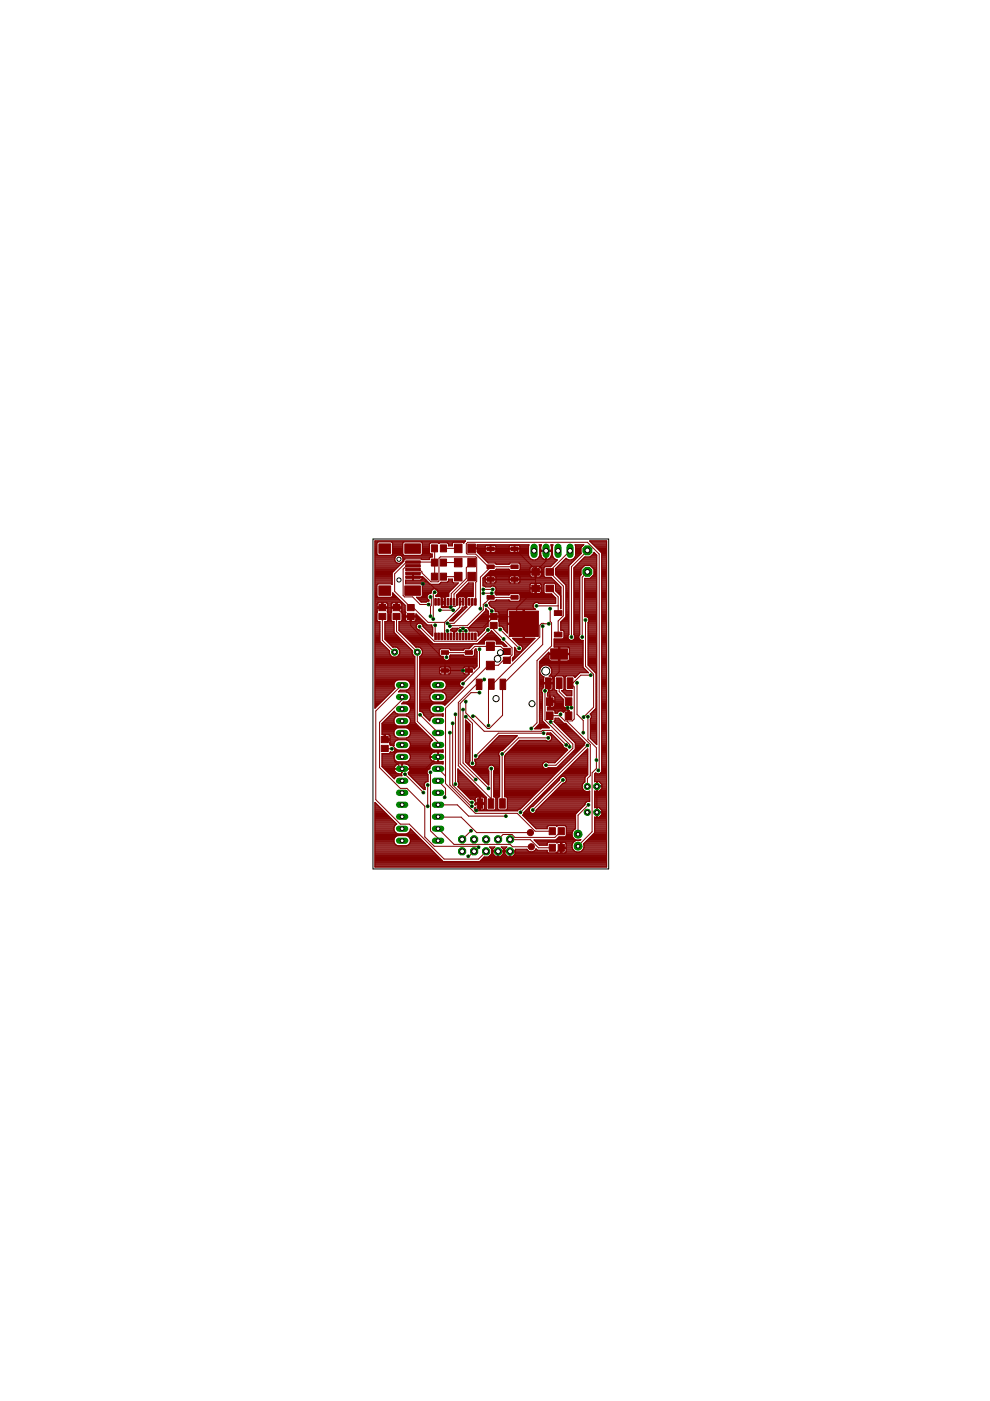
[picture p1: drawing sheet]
<svg xmlns="http://www.w3.org/2000/svg" width="210mm" height="297mm" viewBox="0 0 210 297" stroke-linecap="round" stroke-linejoin="round" font-family="sans-serif">
<g fill="#800000" stroke="#800000" stroke-width=".21">
<path d="M103.3 116h1.5v.7h-1.5z"/>
<path d="M108.3 116h1.6v.7h-1.6z"/>
<path d="M103.3 119.8h1.5v.7h-1.5z"/>
<path d="M108.3 119.8h1.6v.7h-1.6z"/>
<path d="M103.3 122.5h1.5v.7h-1.5z"/>
<path d="M108.3 122.5h1.6v.7h-1.6z"/>
<path d="M103.3 126.3h1.5v.7h-1.5z"/>
<path d="M108.3 126.3h1.6v.7h-1.6z"/>
<path d="M103.6 144h1.2v2.2h-1.2z"/>
<path d="M101 144h1.2v2.2h-1.2z"/>
<path d="M106 144h1.2v2.2h-1.2z"/>
<path d="M105.9 169.4h1.2v1.9h-1.2z"/>
<path d="M103.5 169.4h1.2v2h-1.2z"/>
<path d="M101.2 169.4h1.1v2h-1.1z"/>
<path d="M115.6 143.7h1.3v2.3h-1.3z"/>
<path d="M117.9 143.7h1.3v2.3h-1.3z"/>
<path d="M120.2 143.7h1.3v2.3h-1.3z"/>
<path d="M116.8 137.6h3.6v2.2h-3.6z"/>
<path d="M115.9 150.9h1.4v1.6h-1.4z"/>
<path d="M115.9 148h1.4v1.6h-1.4z"/>
<path d="M119.8 148h1.4v1.6h-1.4z"/>
<path d="M119.8 150.9h1.4v1.6h-1.4z"/>
<path d="M83.3 128.2h1.5v1.3h-1.5z"/>
<path d="M83.3 130h1.5v1.4h-1.5z"/>
<path d="M80.3 128.2h1.5v1.3h-1.5z"/>
<path d="M80.3 130h1.5v1.4h-1.5z"/>
<path d="M103.9 132h1.5v1.3h-1.5z"/>
<path d="M103.9 130h1.5v1.4h-1.5z"/>
<path d="M80.8 158h1.5v1.3h-1.5z"/>
<path d="M80.8 156.1h1.5v1.4h-1.5z"/>
<path d="M93.6 138h1.5v.7h-1.5z"/>
<path d="M98.6 138h1.6v.7h-1.6z"/>
<path d="M93.6 141.8h1.5v.7h-1.5z"/>
<path d="M98.6 141.8h1.6v.7h-1.6z"/>
<path d="M106.7 139.3h1.5v1.4h-1.5z"/>
<path d="M106.7 137.5h1.5v1.3h-1.5z"/>
<path d="M103.1 140.2h1.7v1.8h-1.7z"/>
<path d="M103.1 136.1h1.7v1.8h-1.7z"/>
<path d="M92.2 126.9h.3v1.4h-.3z"/>
<path d="M92.8 126.9h.4v1.4h-.4z"/>
<path d="M93.5 126.9h.3v1.4h-.3z"/>
<path d="M94.1 126.9h.4v1.4h-.4z"/>
<path d="M94.8 126.9h.3v1.4h-.3z"/>
<path d="M95.4 126.9h.4v1.4h-.4z"/>
<path d="M96.1 126.9h.3v1.4h-.3z"/>
<path d="M97.4 126.9h.3v1.4h-.3z"/>
<path d="M96.7 126.9h.4v1.4h-.4z"/>
<path d="M98 126.9h.4v1.4h-.4z"/>
<path d="M98.7 126.9h.3v1.4h-.3z"/>
<path d="M99.3 126.9h.4v1.4h-.4z"/>
<path d="M100 126.9h.3v1.4h-.3z"/>
<path d="M100.6 126.9h.4v1.4h-.4z"/>
<path d="M92.2 134.2h.3v1.4h-.3z"/>
<path d="M92.8 134.2h.4v1.4h-.4z"/>
<path d="M93.5 134.2h.3v1.4h-.3z"/>
<path d="M94.1 134.2h.4v1.4h-.4z"/>
<path d="M94.8 134.2h.3v1.4h-.3z"/>
<path d="M95.4 134.2h.4v1.4h-.4z"/>
<path d="M96.1 134.2h.3v1.4h-.3z"/>
<path d="M96.7 134.2h.4v1.4h-.4z"/>
<path d="M97.4 134.2h.3v1.4h-.3z"/>
<path d="M98 134.2h.4v1.4h-.4z"/>
<path d="M98.7 134.2h.3v1.4h-.3z"/>
<path d="M99.3 134.2h.4v1.4h-.4z"/>
<path d="M100 134.2h.3v1.4h-.3z"/>
<path d="M100.6 134.2h.4v1.4h-.4z"/>
<path d="M96.4 118.4h1.6v1.8h-1.6z"/>
<path d="M99.2 118.4h1.6v1.8h-1.6z"/>
<path d="M96.4 121.3h1.6v1.9h-1.6z"/>
<path d="M99.2 121.3h1.6v1.9h-1.6z"/>
<path d="M93.4 118.5h1.3v1.5h-1.3z"/>
<path d="M91.5 118.5h1.3v1.5h-1.3z"/>
<path d="M93.4 121.5h1.3v1.5h-1.3z"/>
<path d="M91.5 121.5h1.3v1.5h-1.3z"/>
<path d="M80.3 124.2h2.5v2h-2.5z"/>
<path d="M80.3 115.3h2.5v2h-2.5z"/>
<path d="M85.8 124.2h3.3v2h-3.3z"/>
<path d="M85.8 115.3h3.3v2h-3.3z"/>
<path d="M86 118.9h3.1v.5h-3.1z"/>
<path d="M86 119.7h3.1v.5h-3.1z"/>
<path d="M86 120.5h3.1v.5h-3.1z"/>
<path d="M86 121.3h3.1v.5h-3.1z"/>
<path d="M86 122.1h3.1v.5h-3.1z"/>
<path d="M86.3 130h1.5v1.4h-1.5z"/>
<path d="M86.3 128.2h1.5v1.3h-1.5z"/>
<path d="M96.4 115.4h1.6v1.8h-1.6z"/>
<path d="M99.2 115.4h1.6v1.8h-1.6z"/>
<path d="M93.4 115.5h1.3v1.5h-1.3z"/>
<path d="M91.5 115.5h1.3v1.5h-1.3z"/>
<path d="M115.8 120.6h1.6v1.4h-1.6z"/>
<path d="M112.8 120.6h1.6v1.4h-1.6z"/>
<path d="M115.8 124.1h1.6v1.4h-1.6z"/>
<path d="M112.8 124.1h1.6v1.4h-1.6z"/>
<path d="M108 129.6h6.2v5.3h-6.2z"/>
<path d="M117.5 134h1.6v1h-1.6z"/>
<path d="M117.5 129.5h1.6v1h-1.6z"/>
<path d="M116.4 175.5h1.4v1.5h-1.4z"/>
<path d="M118.3 175.5h1.4v1.5h-1.4z"/>
<path d="M116.4 179h1.4v1.5h-1.4z"/>
<path d="M118.3 179h1.4v1.5h-1.4z"/>
</g>
<g fill="#800000" stroke="#800000" stroke-width=".21">
<circle cx="112.5" cy="176.5" r=".66"/>
<circle cx="112.6" cy="179.5" r=".66"/>
</g>
<g fill="none" stroke="#800000" stroke-width=".21">
<path d="M87.6 120h-1.4l-.7 .7v5.6l.3 .3h1.7l1.6 1.6h1.8M92.1 116.3v3M92.1 119.3l-5.9-.1-2.5 2.5v3.7l3.4 3.5h.6l3.1 3.1h3.5M92.1 119.3v3M94 116.3h3.2M94 119.3h3.2M100 119.3l-1.1 1.1v2.3l-3.2 3.2-.1 1.7M100 119.3h.1M100 116.3l9.2 .1 4.5 4.6-.1 .3M115.8 116.8v2.2l-2.2 2.2v3.7l-4 4v1.8l1.5 1.5-1.5-1.4-4.9-.1-2.3 2.4h-4.9l-1.2 1.2-.1 .6M115.8 116.8h.1M120.9 116.8l-4.3 4.3v.3l2.8 2.9v6.3l-1.1 1.1v2.8"/>
<path d="M124.5 116.7l-3.3 3.5v14.9M81.1 128.8h3l1.8 1.9h1.2v2l7.3 7.3-.1 2.2h5.1M81.1 130.7v5.1l2.6 2.5M84.1 130.7v3.2l4.4 4.4M87.6 121.6v.8h2.2l3.9 3.9-.1 1.3M87.6 120.8h1.4l.5 .5v.2l1.9 1.9h1.5l.2-.2v-4.8l.3-.3h7.5l.2 .2v5l-.2 .2-.1 4.1M88.5 138.3v14.7l4.4 4.4v.5M88.5 138.3h.1M89 132.9l3.1 3.1h9l2.4-2.4M90.4 123l-.7 .8M91.3 126.6l.2 .2-.2 3.9M92.2 125.6l-.3 .3v5.4"/>
<path d="M92.3 132.6l.1 2.3M93.3 129.4h2.8M93.6 127.6h.7M93.6 127.6l.1 .1M94 122.3h3.2M94.3 132v2.9M94.9 133.8l.1 1.1M95.6 128.6v.2M97.6 133.8h1.2M98.2 133.1v.2M98.2 127.6l-.7 .1v1.1l-3.2 3.2M98.8 127.6v-.7l-.3-.3h-1.2l-.3 .3-.1 1.4-.3 .3h-2l-.9-.9"/>
<path d="M100 122.3l-3.7 3.7-.1 1.6M100 122.3h.1M100.1 127.6v.8l-3.8 3.8h-1.4M101.7 137.6v3.9l-3.5 3.4M102.5 125.8h1.8M102.5 125h2M103.1 128.4l1.2 1.2M104 122.9h9.6M104 120.2h5.1M104 120.2l-2.1 2.2v6.7M104 120.2l-.2 .2-2.9-2.9h-1.8l-.2-.2v-2l.3-.3h25.3l2.5 2.5v45.7l-.1 .1M104.7 132.6v.9l2 2"/>
<path d="M106.1 133.5l4 4M106.7 135.5l1.9 1.9v1.5l-1.1 1.2h-.8l-1 1h-2.1l-9.1 9.1v15.9l6.3 6.3h8.9l3.8 3.8h3.6M106.8 135.5h-.1M107.5 138.1l-.3-.1-1-.9h-5.5l-1.3 1.3-5.1-.1 .4 .2v.9M109.1 126.7h-5.1l-1.5 1.5v1.1l-3.4 3.4-3.7 .1M113.7 128.5h4.6M115.1 132.8v3.9l-8.5 8.5v6.5l-2.8 2.8h-.4l-2.6-2.7h-.5M116.4 132.2h-1.5l-.5 .4v2.5l-10.7 10.8 .5-.8-.6 .7v8M116.6 124.8l1.7 1.8v3.4M116.6 129.1v2.7l.3 .3v4.8l-3 3.2v13.1l-1.3 1.3M118.6 138.7v3.8l-2.4 2.3 .4 .4v3.6M124.1 131.5v9.7l1.8 1.8v6.9l-2.2 2.1"/>
<path d="M124.5 121.2l-1.1 1.2v12.7M81.6 156.8h.4l1.7 1.7v2.9l1.6 1.6M81.6 158.7h1.5M85.3 145.2l-5.6 5.5v18.8l5.2 5.2h1.9l7.4 7.4h7.3l1.6-1.6M85.3 147.8l-.1 .6-4.7 4.7v9.7l4.4 4.4h1.4l3.8 3.7v6.5l2 2h9.2l.2 .2M89.1 151.6l3.8 3.8M95.4 155.3v11.1l4.5 4.5h.2M96 153.4v13l3.7 3.7h.4M96.6 151.4v14.8M98.2 150.5v11.3l5.4 5.4M98.8 148.8v2.4l3.9 3.8h12.2l.2-.1h1.8l3.2 3M98.8 152l1.4 1.4v8.4"/>
<path d="M101.7 146.9h-1.8l-2.3 2.3v12.7l3.3 3.3M102.7 144.1l-1.1 1.1h-.6l-3.8 3.7v13.4l6.9 6.9M115.3 155.4h-9.6l-4.8 4.9M115.5 146.5v6.2l5.3 5.1v.5M116.2 156.4h-6.2l-3.5 3.5v10.4M116.6 147.8l3 3M116.6 151.7h2.1M116.8 153.1l4.7 4.7v.8l-3.6 3.6h-2.1M118.6 144.8v1.8l2.6 2.8v.7M118.9 151.4l-.2 .3M119.6 150.8l.9 .9M120.2 152.8l5 5v6.6l-.7 .6v1.8"/>
<path d="M120.4 150.1l-.8 .7M122.3 144.8v6.6l1.4 1.4v2.5M124.5 158.1l-14.1 14.1M124.7 152v4.7l1.7 1.8v4.4l-.9 1v12.4l-2.9 3.1M125.2 143.2h-2.1l-1.9 1.9-.3-.3 .9 .8v6.8l-.5 .4h-1.5l-1.1-1.1M85.3 162.9v.1M85.9 164.1l3.9 3.9M90.7 166.4v4.5M91.3 163.7v12.4l1.6 1.6v.6M92.9 160.4l-2.6 2.5-5 .1M92.9 175.7l3.4 3.3h11.9l.5 .5h3.9M92.9 173.2h4.9l3.3 3.3h11.4"/>
<path d="M92.9 170.6h4.1l2.4 2.4h7.9M92.9 165.5l1.6 1.7v1.4l-.2 .1v.3M92.9 163l1.6 1.5M99.9 176.1l-1.9 1.9M101.7 170.4v.7l-.7 .7M104.1 169.2v1.2M104.2 162.9l-.1 6.3M108.1 178h4.4l1.7 1.7h2.9M119 179.7l-1.1 1.1h-9.4l-.4-.4-2.5 .1M119 176.2l-1.4 1.3h-8.4l-.6-.6h-1.9l-1.1 1.1M119.4 165.4l-6.4 6.3M124.8 170.6l-2.2 2.2v4.1"/>
<path d="M126.6 166.8v5.4M126.6 172.2h.1M126.6 166.8h.1M100.5 180.5l-1 1h-.2"/>
</g>
<g fill="none" stroke="#800000" stroke-width=".25">
<path d="M79.5 119.4h4.7M79.5 116.3h.4M79.5 115.6h.4M79.5 114.9h.6M79.5 118.5h4.2M79.5 118h4.4M79.5 119.8h5.3M79.5 119.6h5.5M79.5 119.1h4.4M79.5 118.9h4.3M79.5 118.7h4.2M79.5 118.3h4.3"/>
<path d="M79.5 117.8h4.6M79.5 117.6h.5M79.5 117.4h.4M79.5 117.2h.4M79.5 116.9h.4M79.5 116.7h.4M79.5 116.5h.4M79.5 116h.4M79.5 115.8h.4M79.5 115.4h.4M79.5 115.1h.4M79.9 115.1l.3-.2h2.8l.2 .2"/>
<path d="M79.9 115.1v2.4l.3 .3h2.8l.2-.3v-2.4M83.1 114.9h15.3M83.2 117.6h2.3M83.2 116.3h2.2M83.2 115.6h2.2M83.2 117.4h2.2M83.2 117.2h2.2M83.2 116.9h2.2M83.2 116.7h2.2M83.2 116.5h2.2M83.2 116h2.2M83.2 115.8h2.2"/>
<path d="M83.2 115.4h2.2M83.2 115.1h2.2M84.1 117.8l.3-.1 .7 .1M84.1 117.8a.9 .9 0 0 0-.2 1.4 .9 .9 0 0 0 1.3 0 .9 .9 0 0 0-.1-1.4M84.9 119.4h.3M85.1 117.8h6.5M85.2 119.1h.2M85.3 118h6.3M85.4 115.1v2.4l.2 .3h3.7l.3-.3v-2.4M85.4 118.9h.2M85.4 118.3h5.7M85.4 118.5h5.6"/>
<path d="M85.4 118.7h.2M85.6 114.9l-.2 .2M85.9 118.5l-.3 .2v.3l-2.5 2.5v2.4l-.1-.1h-2.8l-.3 .2M89.3 114.9l.3 .2M89.5 117.6h2.1M89.6 116.3h1.4M89.6 115.6h1.4M89.6 117.4h1.6M89.6 117.2h1.4M89.6 116.9h1.4M89.6 116.7h1.4M89.6 116.5h1.4"/>
<path d="M89.6 116h1.4M89.6 115.8h1.4M89.6 115.4h1.4M89.6 115.1h1.6M93 115.1h.1M94.9 115.1h1M95.1 115.6h.8M95.1 115.4h.8M96.2 114.9l-.3 .3v.5h-.8v-.4l-.3-.2h-1.6l-.1 .1-.2-.1h-1.6l-.3 .2v1.9l.3 .3h.3v.6h-.3l-.3 .2v.3h-1.5l-.2-.1M98.1 114.9l.2 .2 .4-.4h-19.2v35.5l4.3-4.3a1.1 1.1 0 0 1 .6-1.8h1.7a1.11 1.11 0 0 1 .9 1.1 1.11 1.11 0 0 1-.9 1.1h-1.2l-.4 .4h1.6a1.14 1.14 0 0 1 .9 1.4 1.14 1.14 0 0 1-1.5 .8l-.3 .3h.9a1.11 1.11 0 0 1 .9 1.1 1.11 1.11 0 0 1-.9 1.1h-1.7l-.4-.1-.4-.5-2.6 2.6v2.4h1.5M100.1 116.3h12M101.2 115.6h10.9"/>
<path d="M101.2 116.9h1.7M101.2 116.7h1.7M101.2 116.5h1.7M101.2 116h1.7M101.2 115.8h1.7M101.3 117.2h10.8M101.5 117.4h10.6M101.7 117.6h10.4M102 117.8h10.1M102.2 118h10M102.4 118.3h9.9M102.6 118.5h9.9"/>
<path d="M102.9 118.7h10.1M103.1 118.9h14.8M103.2 115.6l-.2 .1-.1 .6M103.3 119.1h14.4M103.9 115.6v1.5h-.7l-.2-.1-.1-.6h2.3l-.2 .7h-.9v-1.5M103.9 116.9h.2M103.9 116.7h.2M103.9 116.5h.2M103.9 116h.2M103.9 115.8h.2M104.8 115.6l.3 .1 .1 .6M105 119.4l.2 .2"/>
<path d="M105.1 116.9h2.9M105.1 115.8h2.9M105.2 116.7h2.7M105.2 116.5h2.7M105.2 116h2.7M105.2 119.6h2.7M105.2 119.6h.1M107.9 119.6h.1M108.2 119.4l-.3 .2M108.3 115.6l-.3 .1-.1 .6M109 115.6v1.5h-.7l-.3-.1-.1-.6h2.3l-.1 .7h-.9v-1.5M109 116.9h.2"/>
<path d="M109 116.7h.2M109 116.5h.2M109 116h.2M109 115.8h.2M109.9 115.6l.3 .1v.6M110 119.4l.3 .2v1.1l-.3 .3h-1.8l-.3-.3h-2.7l-.2 .3h-1l-1.6 1.6v1.6l.6 .2h.9a.74 .74 0 0 1 1 0 .74 .74 0 0 1 .2 1M110.2 116.9h1.9M110.2 115.8h1.9M110.2 116.7h1.9M110.2 116.5h1.9M110.2 116h1.9M110.3 119.6h7"/>
<path d="M110.3 119.8h6.8M113.5 118.7h4.5M114 118.5h1.2M114.2 118.3h.7M114.3 118h.5M114.4 115.6h.3M114.4 117.8h.3M114.4 116.3h.2M114.4 117.6h.2M114.4 117.4h.2M114.4 117.2h.2M114.4 116.9h.2"/>
<path d="M114.4 116.7h1.3M114.4 116.5h.2M114.4 116h.2M114.4 115.8h.3M114.6 117.6v-.7h2.3v.7M114.6 117.6l.3 .7M114.9 118.3l.8 .4v-2.1h-1.1l.2-1.1h-.5l.1 .3v2a1.22 1.22 0 0 1-1.1 .9 1.22 1.22 0 0 1-1.2-.9l.1-2.3h-11v.6h-1.1v.3h1.1v.6l2.3 2.4h14M115.7 118.5h.2M115.7 118h.2M115.7 118.3h.2M115.7 117.8h.2M115.7 117.6h.2"/>
<path d="M115.7 117.4h.2M115.7 117.2h.2M115.7 116.9h.2M115.9 116.7h1.2M116.4 118.5h1.2M116.6 118.3l-.7 .4v-2.1h1l-.1-1.1h.4l-.1 2.3a1.19 1.19 0 0 0 1.1 .9l-1.5 1.4h-1.1l-.3 .3v1.8l.3 .2h1.2l2.1 2.1M116.7 118.3h.7M116.8 118h.4M116.9 115.6h.3M116.9 117.8h.3M116.9 115.8h.2M116.9 117.6l-.3 .7"/>
<path d="M116.9 116.3h.2M116.9 117.6h.2M116.9 117.4h.2M116.9 117.2h.2M116.9 116.9h.2M116.9 116.5h.2M116.9 116h.2M118.6 119.8h2.1M118.8 119.6h2.2M119 119.4h2.2M119.2 119.1h2.2M119.4 118.9h2.2"/>
<path d="M119.7 118.7h.9M119.9 118.5h.2M121.1 118.7h.8M121.6 118.5h.5M121.8 118.3h.5M121.9 118h.6M122 115.6h1.7M122 117.8h.7M122 116.3h1.2M122 117.6h1M122 117.4h1.2M122 117.2h1.2"/>
<path d="M122 116.9h1.2M122 116.7h1.2M122 116.5h1.2M122 116h1.2M122 115.8h1.4M122.3 119.8h4.2M122.5 119.6h4M122.7 119.4h3.8M122.9 119.1h3.6M123.1 118.9h3.4M123.4 118.7h3.1M123.6 118.5h2.9"/>
<path d="M123.8 118.3h2.7M124 119.9l-.8 .8M125.1 118.1l.8-1 .6 .6v40.2l-1.3-1.4v-4M125.1 119.9l.8 .8M125.3 114.9h3.3M125.4 117.8h1.1M125.5 115.1h3.1M125.6 117.6h.8M125.7 115.4h2.9M125.8 117.4h.4M125.9 115.6h2.7M125.9 117.2h.1"/>
<path d="M126.2 115.8h2.4M126.4 116h2.2M126.5 118l-2.5 .1-2.3 2.3v14.2l.2 .3M126.6 116.3h2M126.8 116.5h1.8M127 116.7h1.6M127.3 116.9l-2.3-2.2h3.6v69.1h-49.1v-13.7l4.6 4.6a1.1 1.1 0 0 0-.6 1.2 1.1 1.1 0 0 0 .9 .9h1.7a1.1 1.1 0 0 0 .9-1.1l6.6 6.7M127.3 116.9l.3 .3v46.3a.75 .75 0 0 1-.5 .6 .75 .75 0 0 1-.8-.2l-.2 .2v1.7l.4-.1v1h1.1v-.4l-.6-.6h-.4v2.1M127.3 116.9h1.3M127.5 117.2h1.1M127.6 119.4h1M127.6 118.5h1"/>
<path d="M127.6 118h1M127.6 119.8h1M127.6 119.6h1M127.6 119.1h1M127.6 118.9h1M127.6 118.7h1M127.6 118.3h1M127.6 117.8h1M127.6 117.6h1M127.6 117.4h1M79.5 123.6h3.6M79.5 126.5h.5"/>
<path d="M79.5 125.8h.4M79.5 128.7h6.4M79.5 129.2h.4M79.5 124.3h.4M79.5 124.5h.4M79.5 120.7h4.4M79.5 121.4h3.7M79.5 122.9h3.6M79.5 122h3.6M79.5 131.6h.4M79.5 133.8h1M79.5 134.9h1"/>
<path d="M79.5 136.5h1.5M79.5 137.8h2.9M79.5 137.6h2.6M79.5 139.4h8.4M79.5 136.7h1.8M79.5 135.8h1M79.5 130.7h.4M79.5 139.8h8.4M79.5 139.6h8.4M79.5 139.1h3.5M79.5 138.9h3.3M79.5 138.7h3.2"/>
<path d="M79.5 138.5h3.1M79.5 138.3h3.1M79.5 138h3.1M79.5 137.4h2.4M79.5 137.1h2.2M79.5 136.9h2M79.5 136.2h1.3M79.5 136h1.1M79.5 135.6h1M79.5 135.4h1M79.5 135.1h1M79.5 134.7h1"/>
<path d="M79.5 134.5h1M79.5 134.3h1M79.5 134h1M79.5 133.6h1M79.5 133.4h1M79.5 133.1h1M79.5 132.9h1M79.5 132.7h1M79.5 132.5h1M79.5 132.2h1M79.5 132h1M79.5 131.8h1"/>
<path d="M79.5 131.4h.4M79.5 131.1h.4M79.5 130.9h.4M79.5 130.5h.4M79.5 130.3h.4M79.5 130h.4M79.5 129.8h.5M79.5 129.6h.5M79.5 129.4h.4M79.5 128.9h1.4M79.5 128.5h.4M79.5 128.3h.4"/>
<path d="M79.5 128h.5M79.5 127.8h.7M79.5 127.6h5.7M79.5 127.4h5.4M79.5 127.1h5.2M79.5 126.9h5M79.5 126.7h4.8M79.5 126.3h.4M79.5 126h.4M79.5 125.6h.4M79.5 125.4h.4M79.5 125.2h.4"/>
<path d="M79.5 124.9h.4M79.5 124.7h.4M79.5 124h.4M79.5 123.8h.6M79.5 123.4h3.6M79.5 123.1h3.6M79.5 122.7h3.6M79.5 122.5h3.6M79.5 122.3h3.6M79.5 121.8h3.6M79.5 121.6h3.6M79.5 121.2h3.9"/>
<path d="M79.5 120.9h4.2M79.5 120.5h4.6M79.5 120.3h4.8M79.5 120h5M79.9 124v2.4l.3 .2h2.8l.2-.2v-.7l2.7 2.6v1.3l.1 .2M79.9 128.7l.2-.9h.8v1.1h-1l.1 .7M80 129.6v.1M80 129.7h.1M80.1 129.7l-.2 .2v1.6l.3 .3h.3v4.2l2.1 2M80.9 128.5h.3M80.9 128.3h.3M80.9 128h.3"/>
<path d="M80.9 127.8h.3M81.2 128.9h2.7M81.6 133.8h1.9M81.6 134.9h2.8M81.6 135.4h3.2M81.6 135.1h3M81.6 134.7h2.6M81.6 134.5h2.3M81.6 134.3h2.1M81.6 134h1.9M81.6 133.6h1.9M81.6 133.4h1.9"/>
<path d="M81.6 133.1h1.9M81.6 132.9h1.9M81.6 132.7h1.9M81.6 132.5h1.9M81.6 132.2h1.9M81.6 132h1.9M81.6 131.8h1.9M81.7 135.6h3.3M81.9 135.8h3.4M82 127.8h1.2M82.1 129.7l.2 .2v1.6l-.3 .3h-.4v3.7l1.7 1.7a1.07 1.07 0 0 1 1.5 .8M82.1 136h3.4"/>
<path d="M82.1 129.7h.1M82.2 129.6l-.1 .1M82.2 129.8h.8M82.2 129.6h.8M82.2 128h.8M82.2 129.2h.8M82.2 131.6h.8M82.2 128.7l-.1-.9h-.9v1.1h1v.7M82.2 129.4h.8M82.2 128.5h.8M82.2 128.3h.8M82.3 130.7h.6"/>
<path d="M82.3 131.4h.6M82.3 131.1h.6M82.3 130.9h.6M82.3 130.5h.6M82.3 130.3h.6M82.3 130h.6M82.3 136.2h3.4M82.5 136.5h3.4M82.6 138v.5M82.6 138.5l.4 .7 .4 .1M82.8 136.7h3.4M83 128.7l.1-.9h.8v1.1h-.9v.7"/>
<path d="M83 129.6l-.1 1.9 .2 .3h.4v2.3M83 136.9h3.4M83 123.8h.1M83.2 126.5h.8M83.2 137.1h3.4M83.2 125.8h.2M83.2 126.3h.6M83.2 126h.4M83.5 134.1l3.9 3.9M83.9 128.5h.3M83.9 128.3h.3M83.9 128h.3"/>
<path d="M83.9 127.8h.3M84.2 128.9h1.7M84.3 137.4h2.5M84.3 139.1h3.5M84.5 137.6h2.6M84.5 138.9h3.1M84.6 133.6h4.2M84.6 133.4h3.8M84.6 133.1h3.7M84.6 132.9h3.6M84.6 132.7h3.6M84.6 132.5h3.7"/>
<path d="M84.6 132.2h3.9M84.6 132h5.5M84.6 131.8h5.3M84.7 137.8h2.6M84.7 138.7h2.8M84.8 138.5l-.5 .7-.4 .1M84.8 138v.5M84.8 138.5h2.6M84.8 138.3h2.6M84.8 138h2.6M84.8 133.8h4.4M85 127.8h.4"/>
<path d="M85 134h4.4M85.2 129.6l.1 1.9-.3 .3h-.4v1.8l3.6 3.6a1.06 1.06 0 0 1 1.4 .8M85.2 129.6h.7M85.2 128.7l-.1-.9h-.9v1.1h1v.7M85.2 129.2h.7M85.2 131.6h.8M85.2 129.8h.8M85.2 129.4h.7M85.2 128.5h.7M85.2 128.3h.6M85.2 128h.4M85.2 134.3h4.4"/>
<path d="M85.3 130.7h1.7M85.3 131.4h.6M85.3 131.1h.6M85.3 130.9h.6M85.3 130.5h.6M85.3 130.3h.6M85.3 130h.6M85.4 134.5h4.4M85.7 134.7h4.4M85.9 134.9h4.4M85.9 130v.6h1.1v1.1h-.7l-.3-.1M86 123.6h4.8"/>
<path d="M86 123.4h4.6M86 123.1h4.4M86 131.6l-.1-.8h2.3l-.1 .8M86 129.8l-.1 .2M86.1 135.1h4.4M86.3 135.4h4.4M86.6 135.6h4.4M86.8 135.8h4.4M87 131.6h.2M87 131.4h.2M87 131.1h.2M87 130.9h.2"/>
<path d="M87 136h4.4M87.2 130.7h1.6M87.2 136.2h4.4M87.4 138.5l.5 .7v14l3.8 3.8a1.09 1.09 0 0 0-.6 1.1 1.09 1.09 0 0 0 .9 .9h1.9v.5l-.9-.1v2.1l.9-.1v.6l-1.9-.1a1.05 1.05 0 0 0-.9 1.1M87.4 138v.5M87.4 136.5h15.3M87.6 121.6v1.4M87.6 122.4h1.9M87.6 122.9h.1M87.6 122h.1M87.6 121.6h.1M87.6 122.7h.1"/>
<path d="M87.6 122.5h.1M87.6 122.3h.1M87.6 121.8h.1M87.7 136.7h12.6M87.9 136.9h12.2M88.1 137.1h11.7M88.1 131.6l-.9 .1v-1.1h1v-.4l2.4 2.3h.9l.2 .6v1.8l-2-2.1a.75 .75 0 0 0-.8-.7 .75 .75 0 0 0-.7 .8 .75 .75 0 0 0 .8 .7l2.8 2.9M88.1 131.6h1.5M88.2 131.4h1.2M88.2 131.1h1M88.2 130.9h.8M88.2 130.5h.3"/>
<path d="M88.2 130.3h.1M88.4 126.7h2.1M88.6 126.9h2M88.8 127.1h2M89 139.4h4.9M89 139.8h5.1M89 139.6h5M89 127.4h1.9M89.1 139.1h4.3M89.1 137.4h10.5M89.3 127.6h1.1M89.3 122.9h.9"/>
<path d="M89.3 123.8h1.8M89.4 122.9l-3.4 .1v.8h3.3l.3 .2M89.4 137.6h3.9M89.4 138.9h3.8M89.4 132.2h.9M89.5 126.5h1M89.5 122.3l-.1 .6M89.5 122.3l1.6 1.6h2l.3-.3M89.5 137.8h3.6M89.5 138.7h3.6M89.5 122.7h.5M89.5 122.5h.2"/>
<path d="M89.5 122.3h.1M89.6 124v2.4l-.3 .2h-1l1 1h1.1l.5-.2-.4-.7M89.6 124.3h6.9M89.6 124.5h6.7M89.6 126.3h1M89.6 126h1.2M89.6 125.6h1.8M89.6 125.4h1.9M89.6 125.2h1.9M89.6 124.9h2.2M89.6 124.7h6.5M89.6 124h7.1"/>
<path d="M89.6 138v.5M89.6 138.5l-.2 .4-.4 .3v11.6l.5 .1M89.6 138.5h3.5M89.6 138.3h3.5M89.6 138h3.5M89.6 132.5h.9M89.7 132.7h1.8M89.8 132.9h1.8M90 133.1h1.7M90.2 133.4h1.5M90.5 133.6h1.2M90.7 133.8h1"/>
<path d="M90.9 134h.8M91.1 125.8a.77 .77 0 0 0-.6 .9M91.1 134.3h.6M91.4 134.5h.3M91.5 125.1l-.2 .7h-1.7M91.6 134.7h.1M91.8 124.9a.73 .73 0 0 1 1 .2M91.8 124.9l-.3 .2M92.4 126.3h2.7M92.6 124.9h3.2M92.7 126h2.4M92.8 125.1a.75 .75 0 0 1-.4 1.2"/>
<path d="M92.8 125.2h2.8M92.9 125.8h2.2M92.9 125.4h2.5M92.9 125.6h2.3M93.1 138.9l.3 .3h.6a.74 .74 0 0 0 .7 .9 .74 .74 0 0 0 .7-1l.1-.2M93.1 137.8l.3-.3h1.9l.2 .3M93.1 137.8v1.1M93.2 123.8h3.8M93.3 126.5l.7 .1M93.4 123.6h3.8l-2.1 2v.9h-2.7v-.2M93.4 123.6l.1-.2h1.3l.3-.2v-.4h.8v.5l.3 .3M93.6 127.6h.7"/>
<path d="M93.6 126.5v2.2M93.6 128.5h.1M93.6 128.3h.1M93.6 128h.1M93.6 127.8h.1M93.6 127.6h.1M93.6 127.4h.1M93.6 127.1h.1M93.6 126.9h.1M93.6 126.7h.1M94 126.6h.1M94 128.7h-.1"/>
<path d="M94 128.7h.1M94.3 126.5v2.2M94.3 128.5h.1M94.3 128.3h.1M94.3 128h.1M94.3 127.8h.1M94.3 127.6h.1M94.3 127.4h.1M94.3 127.1h.1M94.3 126.9h.1M94.3 126.7h.1M94.5 128.7h.1"/>
<path d="M94.5 128.7h1.2M94.6 128.7h-1l.2 .1 1.9-.1M94.6 126.5l-.6 .1M94.9 123.4h1M95.1 122.9h.8M95.1 123.1h.8M95.2 139.8h5.9M95.3 137.6h3.1M95.4 131.6h.1M95.4 139.6h5.7M95.4 139.1h3M95.4 139.4h5.7"/>
<path d="M95.5 138.9h2.7M95.5 137.8h2.7M95.5 137.8h.1M95.6 133.6h1.2M95.6 131.4h.7M95.7 128.7v.1M95.8 133.4h1.1M95.8 131.1h.7M96.1 130.9h.7M96.1 131.6h-.7M96.2 133.8v1.1M96.2 134.9h.1"/>
<path d="M96.2 134.7h.1M96.2 134.5h.1M96.2 134.3h.1M96.2 134h.1M96.3 130.7h.7M96.5 130.5h.7M96.7 130.3h.7M96.8 126.3h3.5M96.9 126.5v1.1M96.9 127.6h.1M96.9 127.4h.1M96.9 127.1h.1"/>
<path d="M96.9 126.9h.1M96.9 126.7h.1M96.9 133.3l.2-.1h-1.1l-.5 .3 .1 .3h.9M96.9 133.3l-.1 .5h-.3M96.9 130h.7M96.9 126h3.4M97.2 125.8h3.1M97.2 129.8h.7M97.2 126.5h-.4v-.3l2.6-2.6h.9v2.9h-3.5M97.4 129.6h.7M97.4 125.6h2.9M97.6 129.4h.7"/>
<path d="M97.6 125.4h2.7M97.8 129.2h.7M97.8 125.2h2.5M98 128.9h.7M98 133.2h.3zM98.1 124.9h2.2M98.2 137.8h.1M98.2 138.9l.3 .3h1.9l.2-.3M98.3 124.7h2M98.5 124.5h1.8M98.6 126.5h.5M98.6 128.7h.4l-2.9 2.9"/>
<path d="M98.6 128.7h-.6v.3l-2.6 2.6M98.6 128.7h.1M98.7 124.3h1.6M98.8 127.6h.1M98.8 126.5v2.2M98.8 128.5h.1M98.8 128.3h.1M98.8 128h.1M98.8 127.8h.1M98.8 127.4h.1M98.8 127.1h.1M98.8 126.9h.1"/>
<path d="M98.8 126.7h.1M99 124h1.3M99.2 123.8h1.1M99.3 133.1h3.5M99.4 133.3l.1 .5h1.6l.3 .2M99.4 133.4h3.3M99.5 133.6h3.2M99.5 132.9h3.6M99.8 132.7h3.7M100 132.5h3.5M100.2 132.2h3.3M100.4 139.1h.7"/>
<path d="M100.4 132h3.1M100.6 138.9h.5M100.6 138.7h.5M100.6 138.5h.5M100.6 138.3h.5M100.6 138h.4M100.7 137.8h.2M100.7 131.8h2.8M100.9 131.6h2.7M100.9 137.8v-.2l-.3 .3v1M100.9 137.8l.2 .4v3l-.6 .6M101.1 131.4h2.4"/>
<path d="M101.2 133.8h1.2M101.3 131.1h2.2M101.4 134.7h.2M101.4 134.5h.4M101.4 134.3h.6M101.4 134h.8M101.5 136.2h1.2M101.6 130.9h1.9M101.7 136h1M101.8 130.7h2.7M102 135.8h.8M102 130.5h1.5"/>
<path d="M102.2 135.6h3.8M102.2 130.3h1.3M102.4 123.6h.7M102.4 122.9h15M102.4 135.4h3.4M102.4 124h10M102.4 123.8h10.1M102.4 123.4h.5M102.4 123.1h.5M102.4 122.7h.5M102.4 130h1.1M102.5 122.5h.4"/>
<path d="M102.6 135.1h3M102.7 129.8h.9M102.7 124.3h1.5M102.7 122.3h.3M102.8 133.1l-.1 .4-1.3 1.4v-.9M102.8 134.9h2.6M102.9 122.9v.4l.2 .3M102.9 129.6h.6M102.9 122h9.5M103 129.2h.1M103 129.4h.3M103 132.9l-.2 .2"/>
<path d="M103.1 134.7h2.1M103.1 123.6h1.8M103.2 121.8h9.2M103.2 122.1l-.3 .2v.5h2.3l-.1-.5-.3-.2M103.3 134.5h1.6M103.4 121.6h9M103.5 130v.6h1v.2h-1l.1 .8M103.5 129.6l-.5-.5v.4l-3.7 3.7 .1 .1M103.5 129.6v.4M103.6 121.4h11.7M103.6 131.6h.1M103.6 131.6l-.1 .2v1l-.5 .1"/>
<path d="M103.7 127.8h9.7M103.7 134.3h1M103.7 128h9.4M103.8 128.3h9.3M103.8 121.2h9.6M103.9 127.6h13.9M103.9 128.5h9.1M103.9 122.1v1.5M103.9 123.4h.2M103.9 123.1h.2M103.9 122.7h.2M103.9 122.5h.2"/>
<path d="M103.9 122.3h.2M104 134h.5M104.1 122.1v1.5M104.2 128.7h8.9M104.2 133.8h.1M104.6 128.9h8.6M104.7 124.3h7.7M104.8 130.7h2.8M104.9 123.6h3.3M105 129.4h2.6M105 125.6h7.4M105 125.8h7.6"/>
<path d="M105 129.4v.3h.6l.2 .3M105 125.6l.2 .5h2.7l.3-.2M105 129.6h2.6M105 120.9h3.1M105 124.5h7.4M105.1 127.4h3M105.1 125.4l-.1 .2M105.1 125.4h7.3M105.1 122.3h2.9M105.1 123.4l-.2 .2M105.1 135.8h1M105.1 123.4h2.9"/>
<path d="M105.2 122.9l-.1 .5M105.2 126h2.8M105.2 124.7h8.2M105.2 123.1h2.7M105.2 122.7h2.7M105.2 122.5h2.7M105.2 125.2h7.2M105.2 124.9h7.2M105.2 127.2l-.2 .3h-1l-.4 .4 .2 .4 .5 .5 .4 .1 .3 .5M105.2 127.2h.1M105.2 127.2h2.7M105.2 136.5h1.7"/>
<path d="M105.2 136.2h1.5M105.2 136h1.1M105.7 131.6l.1 .2v1a.75 .75 0 0 1 1 .6l.8 .8v-1.8h3.6v2.9h2.2l-4.8 4.8v-.6l.5-.4v-1.9l.2 .4M105.7 131.6h.1M105.7 129.8h1.9M105.7 131.6h1.9M105.8 130v.6h-1v.2h1l-.1 .8M105.8 131.4h1.8M105.8 131.1h1.8M105.8 130.9h1.8M105.8 130.5h1.8M105.8 130.3h1.8"/>
<path d="M105.8 130h1.8M105.8 132.7h1.8M105.8 132.5h1.8M105.8 132.2h5.1M105.8 132h1.8M105.8 131.8h1.8M106 135.6l.3 .5 .3 .1 .9 .8h-.6l-.5-.5h-1.2v-.6l-.2-.2h-2.1l-.2 .2v.6h-2.3l-1 1h-.9l-.3 .3M106 135.6l-1.8-1.9-.3 .5-.4 .1-2.2 2.2M106 135.6h.1M106.6 136.7h.5M106.6 132.9h1M106.7 133.1h.9"/>
<path d="M106.8 136.9h.6M106.8 133.4h.8M107 133.6h.6M107.2 133.8h.4M107.4 134h.2M107.9 129.2l-.3 .3v2.6h3.6v-2.9M107.9 127.2h.1M107.9 122.9v.4l.3 .3M108.2 123.6h1.8M108.3 122.1l-.3 .2-.1 .5h2.3v-.5l-.3-.2M108.6 139.8h.3M108.6 139.6h.6"/>
<path d="M108.7 135.4h4.7M108.8 139.4h.6M108.9 135.6h4.3M109 122.1v1.5M109 139.1h.6M109 123.4h.2M109 123.1h.2M109 122.7h.2M109 122.5h.2M109 122.3h.2M109.1 137.8h.3M109.1 137.6h.2"/>
<path d="M109.1 138.9h.7M109.1 138.7h1M109.1 138.5h1.2M109.1 138.3h1.4M109.1 138h.5M109.1 137.4h.1M109.2 122.1v1.5M109.2 135.8h3.7M109.3 137.6a.74 .74 0 0 0 .8 .6 .74 .74 0 0 0 .7-.6M109.4 136h3.3M109.6 136.2h2.9M109.8 136.5h2.5"/>
<path d="M110 123.6h8M110 125.9l.3 .2v1.1l-.3 .3h-1.8l-.3-.3M110 136.7h2.1M110.1 120.9h2.3M110.2 127.4h7.6M110.2 122.3h2.3M110.2 123.4l-.2 .2M110.2 136.7a.74 .74 0 0 1 .6 .9M110.2 126h6.9M110.2 123.4h7.6M110.2 122.9v.5M110.2 123.1h7.4"/>
<path d="M110.2 122.7h6.9M110.2 122.5h6.7M110.3 126.5h7.2M110.3 120.7h2.1M110.3 127.1h7.5M110.3 126.9h7.5M110.3 126.7h7.5M110.3 126.3h7M110.3 120.5h2.1M110.3 120.3h2.2M110.3 120h6.5M110.5 138h.2"/>
<path d="M110.6 136.9h1.2M110.7 137.8h.3M110.7 137.1h.9M110.8 137.6h.4M110.8 137.4h.6M110.9 129.2v6.1h-2.2l1.4 1.4M110.9 131.6h.3M110.9 133.8h.3M110.9 134.9h.3M110.9 130.7h.3M110.9 135.1h.3M110.9 134.7h.3"/>
<path d="M110.9 134.5h.3M110.9 134.3h.3M110.9 134h.3M110.9 133.6h.3M110.9 133.4h.3M110.9 133.1h.3M110.9 132.9h.3M110.9 132.7h.3M110.9 132.5h.3M110.9 132h.3M110.9 131.8h.3M110.9 131.4h.3"/>
<path d="M110.9 131.1h.3M110.9 130.9h.3M110.9 130.5h.3M110.9 130.3h.3M110.9 130h.3M110.9 129.8h.3M110.9 129.6h.3M110.9 129.4h.3M112.4 121.4l.1 .9M112.4 124v.6h2.3v-.6M112.4 125.6v-.7h2.3v.6l-.2 .3M112.4 125.6l.2 .2"/>
<path d="M112.5 123.8l.2-.1h.7v2.1M112.5 123.8l-.1 .2M112.5 120.3l.9-.1v2.1h-.9M112.5 120.3l-.1 .8h2.3l-.1-.8M112.6 125.8h1.9M113.1 128a.76 .76 0 0 0 .5 1.2h-8.7M113.4 124.3h.3M113.4 124.5h.3M113.4 120.7h.3M113.4 122h.3M113.4 125.6h.3M113.4 125.4h.3"/>
<path d="M113.4 125.2h.3M113.4 124.9h.3M113.4 124h.3M113.4 123.8h.3M113.4 122.3h.3M113.4 121.8h.3M113.4 121.6h.3M113.4 120.9h.3M113.4 120.5h.3M113.4 120.3h.3M113.7 124.7h1.6M113.7 121.2h1.6"/>
<path d="M114.1 127.8h3.7M114.5 125.8h1M114.6 120.3l-.9-.1v2.1h.9M114.6 122.3h.8M114.6 120.3h.8M114.6 123.8h.8M114.7 123.8l-.3-.1h-.7v2.1M114.7 123.8v.2M114.7 122h.6M114.7 125.6h.6M114.7 120.5h.6M114.7 124.3h.6"/>
<path d="M114.7 124.5h.6M114.7 120.7h.6M114.7 121.4l-.1 .9M114.7 125.4h.6M114.7 125.2h.6M114.7 124.9h.6M114.7 124h.6M114.7 121.8h.6M114.7 121.6h.6M114.7 120.9h.6M114.9 139.8h1.5M115.1 139.6h1.3"/>
<path d="M115.3 139.4h1.1M115.3 125.6l.3 .3h1.3l.9 .9v1.1h-3.5a.7 .7 0 0 0-1.2 .1M115.5 139.1h.9M115.6 123.6l-.3 .3v1.7M115.7 138.9h.7M116 138.7h2.4M116.2 138.5h.2M116.4 139.8v-1h4.3v1M116.4 139.8l.1 .3M117.5 136.5h6.1M117.5 136.7h6.1M117.5 135.8h6.1v5.7l1.2 1.1h-1.9l-1 1-.3-.3h-1.5l-.3 .3v2.6l.3 .2h1.1v1.1h-1l-1.1-1.1"/>
<path d="M117.5 137.1h6.1M117.5 136.9h6.1M117.5 136.2h6.1M117.5 136h6.1M117.5 135.6h3.1M117.5 123.6l.3 .3v1.3l1.1 1.1M117.7 123.8h.6M117.8 124.3h.9M117.8 124.5h1.1M117.8 120.7h2.8M117.8 121.4h2.8M117.8 125.2h1.1"/>
<path d="M117.8 124.9h1.1M117.8 124.7h1.1M117.8 124h.7M117.8 121.8h2.8M117.8 121.6h2.8M117.8 121.2h2.8M117.8 120.9h2.8M117.9 120.5h2.7M117.9 125.4h1M118 122h2.6M118.1 120.3h2.5M118.1 125.6h.8"/>
<path d="M118.2 122.3h2.4M118.3 120h2.3M118.4 125.8h.5M118.4 137.8h.3M118.4 137.6h.3M118.4 139.4h.3M118.4 139.8h.3M118.4 139.6h.3M118.4 139.1h.3M118.4 138.9h.3M118.4 138.5h.3M118.4 138.3h.3"/>
<path d="M118.4 138h.3M118.4 137.4h.3M118.4 122.5h2.2M118.6 126h.3M118.7 122.7h1.9M118.7 138.7h4.9M118.8 126.3h.1M118.9 122.9h1.7M118.9 126.5h.1M118.9 128.7h.1M118.9 129.1h.1M118.9 133.6h1.7"/>
<path d="M118.9 133.4h1.7M118.9 133.1h1.7M118.9 132.9h1.7M118.9 132.7h1.7M118.9 132.5h1.7M118.9 132.2h1.7M118.9 132h1.7M118.9 128.9h.1M118.9 128.5h.1M118.9 128.3h.1M118.9 128h.1M118.9 127.8h.1"/>
<path d="M118.9 127.6h.1M118.9 127.4h.1M118.9 127.1h.1M118.9 126.9h.1M118.9 126.7h.1M118.9 124.5v4.6M119 131.8h1.6M119.1 123.1h1.5M119.2 131.6h1.4M119.3 123.4h1.3M119.4 131.4h1.2M119.4 135.4h1.1"/>
<path d="M119.5 123.6h1.1M119.5 133.8h1.1M119.6 134.9h.8M119.6 135.1h.8M119.6 134.7h.9M119.6 134.5h1M119.6 134.3h1M119.6 134h1M119.6 131.1h1M119.8 123.8h.8M119.8 130.9h.8M120 124h.6"/>
<path d="M120 126.5h.6M120 125.8h.6M120 128.7h.6M120 129.2h.6M120 124.3h.6M120 124.5h.6M120 130.7h.6M120 130.5h.6M120 130.3h.6M120 130h.6M120 129.8h.6M120 129.6h.6"/>
<path d="M120 129.4h.6M120 128.9h.6M120 128.5h.6M120 128.3h.6M120 128h.6M120 127.8h.6M120 127.6h.6M120 127.4h.6M120 127.1h.6M120 126.9h.6M120 126.7h.6M120 126.3h.6"/>
<path d="M120 126h.6M120 125.6h.6M120 125.4h.6M120 125.2h.6M120 124.9h.6M120 124.7h.6M120.4 134.9l.2-.3v-14.6l2.6-2.7v-1.2l.6-.6h-1.9l.1 2.3a1.18 1.18 0 0 1-.8 .9 1.18 1.18 0 0 1-1.2-.3l-2.2 2.2v1.2l2.2 2.2v6.8l-1.1 1.1v1.7h.4l.3 .3v1.3l-.3 .3h-1.8v1.7h.9v2.9h-1.9M120.4 134.9a.73 .73 0 0 0 .6 .9M120.7 137.4h2.9M120.7 137.4l-.3-.2h-1.7v2.9h1.9M120.7 137.4v1.1h-4.3v-.2l-2 2M120.7 137.8h2.9"/>
<path d="M120.7 137.6h2.9M120.7 139.4h2.9M120.7 139.8l-.1 .3M120.7 139.8h2.9M120.7 139.6h2.9M120.7 139.1h2.9M120.7 138.9h2.9M120.7 138.5h2.9M120.7 138.3h2.9M120.7 138h2.9M121.7 135.6h1.2M121.7 123.6h1.2"/>
<path d="M121.7 126.5h1.2M121.7 125.8h1.2M121.7 128.7h1.2M121.7 129.2h1.2M121.7 124.3h1.2M121.7 124.5h1.2M121.7 120.7h1.5M121.7 121.4h1.5M121.7 122.9h1.2M121.7 122h1.3M121.7 131.6h1.2M121.7 133.8h1.2"/>
<path d="M121.7 130.7h1.2M121.7 134.5h1.2M121.7 134.3h1.2M121.7 134h1.2M121.7 133.6h1.2M121.7 133.4h1.2M121.7 133.1h1.2M121.7 132.9h1.2M121.7 132.7h1.2M121.7 132.5h1.2M121.7 132.2h1.2M121.7 132h1.2"/>
<path d="M121.7 131.8h1.2M121.7 131.4h1.2M121.7 131.1h1.2M121.7 130.9h1.2M121.7 130.5h1.2M121.7 130.3h1.2M121.7 130h1.2M121.7 129.8h1.2M121.7 129.6h1.2M121.7 129.4h1.2M121.7 128.9h1.2M121.7 128.5h1.2"/>
<path d="M121.7 128.3h1.2M121.7 128h1.2M121.7 127.8h1.2M121.7 127.6h1.2M121.7 127.4h1.2M121.7 127.1h1.2M121.7 126.9h1.2M121.7 126.7h1.2M121.7 126.3h1.2M121.7 126h1.2M121.7 125.6h1.2M121.7 125.4h1.2"/>
<path d="M121.7 125.2h1.2M121.7 124.9h1.2M121.7 124.7h1.2M121.7 124h1.2M121.7 123.8h1.2M121.7 123.4h1.2M121.7 123.1h1.2M121.7 122.7h1.2M121.7 122.5h1.2M121.7 122.3h1.2M121.7 121.8h1.5M121.7 121.6h1.5"/>
<path d="M121.7 121.2h1.5M121.7 120.9h1.5M121.7 120.5h1.7M121.8 134.7h1M121.8 135.4h1M121.8 120.3h1.8M121.9 134.9h.8M121.9 134.9a.74 .74 0 0 1-.6 .9M121.9 135.1h.8M122 120h1.8M122.7 134.9a.77 .77 0 0 0 .6 .9M123.2 120.7v1.1"/>
<path d="M123.2 121.8l-.3 .4v12.4l-.2 .3M124 123.6h2.5M124 126.5h2.5M124 125.8h2.5M124 128.7h2.5M124 129.2h2.5M124 124.3h2.5M124 124.5h2.5M124 122.9h2.5M124 130.5h2.5M124 130.3h2.5M124 130h2.5"/>
<path d="M124 129.8h2.5M124 129.6h2.5M124 129.4h2.5M124 128.9h2.5M124 128.5h2.5M124 128.3h2.5M124 128h2.5M124 127.8h2.5M124 127.6h2.5M124 127.4h2.5M124 127.1h2.5M124 126.9h2.5"/>
<path d="M124 126.7h2.5M124 126.3h2.5M124 126h2.5M124 125.6h2.5M124 125.4h2.5M124 125.2h2.5M124 124.9h2.5M124 124.7h2.5M124 124h2.5M124 123.8h2.5M124 123.4h2.5M124 123.1h2.5"/>
<path d="M124 122.7h2.5M124.3 130.7a.74 .74 0 0 1 .6 .9M124.7 130.9h1.8M124.7 133.8h1.8M124.7 134.9h1.8M124.7 136.5h1.8M124.7 137.8h1.8M124.7 137.6h1.8M124.7 139.4h1.8M124.7 136.7h1.8M124.7 135.8h1.8M124.7 139.8h1.8"/>
<path d="M124.7 139.6h1.8M124.7 139.1h1.8M124.7 138.9h1.8M124.7 138.7h1.8M124.7 138.5h1.8M124.7 138.3h1.8M124.7 138h1.8M124.7 137.4h1.8M124.7 137.1h1.8M124.7 136.9h1.8M124.7 136.2h1.8M124.7 136h1.8"/>
<path d="M124.7 135.6h1.8M124.7 135.4h1.8M124.7 135.1h1.8M124.7 134.7h1.8M124.7 134.5h1.8M124.7 134.3h1.8M124.7 134h1.8M124.7 133.6h1.8M124.7 133.4h1.8M124.7 133.1h1.8M124.7 132.9h1.8M124.7 132.7h1.8"/>
<path d="M124.7 132.5h1.8M124.7 132.2h1.8M124.7 132h1.8M124.8 131.8h1.7M124.8 131.1h1.7M124.9 131.6h1.6M124.9 131.6l-.2 .4v9l1.7 1.7v7.5l-1.3 1.2 .3 .4M124.9 131.4h1.6M125.3 122.5h1.2M125.3 120h1.2M125.5 122.3h1M125.5 120.3h1"/>
<path d="M125.7 122h.8M125.7 120.5h.8M125.9 120.7h.6M125.9 121.4h.6M125.9 120.7v1.1M125.9 121.8l-.8 .8h-1.1v8.1h2.5M125.9 121.8h.6M125.9 121.6h.6M125.9 121.2h.6M125.9 120.9h.6M127.6 123.6h1M127.6 126.5h1"/>
<path d="M127.6 125.8h1M127.6 128.7h1M127.6 129.2h1M127.6 124.3h1M127.6 124.5h1M127.6 120.7h1M127.6 121.4h1M127.6 122.9h1M127.6 122h1M127.6 131.6h1M127.6 133.8h1M127.6 134.9h1"/>
<path d="M127.6 136.5h1M127.6 137.8h1M127.6 137.6h1M127.6 139.4h1M127.6 136.7h1M127.6 135.8h1M127.6 130.7h1M127.6 139.8h1M127.6 139.6h1M127.6 139.1h1M127.6 138.9h1M127.6 138.7h1"/>
<path d="M127.6 138.5h1M127.6 138.3h1M127.6 138h1M127.6 137.4h1M127.6 137.1h1M127.6 136.9h1M127.6 136.2h1M127.6 136h1M127.6 135.6h1M127.6 135.4h1M127.6 135.1h1M127.6 134.7h1"/>
<path d="M127.6 134.5h1M127.6 134.3h1M127.6 134h1M127.6 133.6h1M127.6 133.4h1M127.6 133.1h1M127.6 132.9h1M127.6 132.7h1M127.6 132.5h1M127.6 132.2h1M127.6 132h1M127.6 131.8h1"/>
<path d="M127.6 131.4h1M127.6 131.1h1M127.6 130.9h1M127.6 130.5h1M127.6 130.3h1M127.6 130h1M127.6 129.8h1M127.6 129.6h1M127.6 129.4h1M127.6 128.9h1M127.6 128.5h1M127.6 128.3h1"/>
<path d="M127.6 128h1M127.6 127.8h1M127.6 127.6h1M127.6 127.4h1M127.6 127.1h1M127.6 126.9h1M127.6 126.7h1M127.6 126.3h1M127.6 126h1M127.6 125.6h1M127.6 125.4h1M127.6 125.2h1"/>
<path d="M127.6 124.9h1M127.6 124.7h1M127.6 124h1M127.6 123.8h1M127.6 123.4h1M127.6 123.1h1M127.6 122.7h1M127.6 122.5h1M127.6 122.3h1M127.6 121.8h1M127.6 121.6h1M127.6 121.2h1"/>
<path d="M127.6 120.9h1M127.6 120.5h1M127.6 120.3h1M127.6 120h1M79.5 142.9h8.4M79.5 144.3h4.6M79.5 150h.2M79.5 148.9h1.3M79.5 144.7h4.2M79.5 143.4h8.4M79.5 149.8h.4M79.5 149.6h.6"/>
<path d="M79.5 149.4h.8M79.5 149.1h1M79.5 148.7h1.5M79.5 148.5h1.7M79.5 148.3h1.9M79.5 148h2.1M79.5 147.8h2.4M79.5 147.6h2.6M79.5 147.4h2.8M79.5 147.2h3M79.5 146.9h3.3M79.5 146.7h3.5"/>
<path d="M79.5 146.5h3.7M79.5 146.3h3.9M79.5 146h4.2M79.5 145.8h4.2M79.5 145.6h4.1M79.5 145.4h4M79.5 145.1h4M79.5 144.9h4.1M79.5 144.5h4.3M79.5 144h8.4M79.5 143.8h8.4M79.5 143.6h8.4"/>
<path d="M79.5 143.2h8.4M79.5 142.7h8.4M79.5 142.5h8.4M79.5 142.3h8.4M79.5 142h8.4M79.5 141.8h8.4M79.5 141.6h8.4M79.5 141.4h8.4M79.5 141.1h8.4M79.5 140.9h8.4M79.5 140.7h8.4M79.5 140.5h8.4"/>
<path d="M79.5 140.3h8.4M79.5 140h8.4M81 155.4h2.5M81 155.6h2.5M81 155.1h2.5M81 154.9h2.6M81 154.7h2.8M81 154.5h3M81 154.2h8M81 154h7.8M81 153.8h3M81 153.6h2.8"/>
<path d="M81 153.4h2.6M81.2 153.1h2.3M81.4 156h.3M81.4 155.8v.9h10.1M81.4 156.5h.3M81.4 156.3h.3M81.5 152.9h2M81.7 152.7h1.8M81.7 155.8v1.1h1v.7M81.7 156.9h2.5M81.9 152.5h1.7M82.1 152.3h1.6"/>
<path d="M82.4 152h1.5M82.5 155.8l.2 .2M82.5 155.8h1.1M82.6 151.8h1.7M82.7 157.6l.1 .5 .1-.1M82.7 156v.7M82.7 157.6h.9M82.7 156h1M82.7 157.1h1.2M82.7 156.5h1.6M82.7 159.6h1.3M82.7 157.8h.8"/>
<path d="M82.7 157.4h1M82.7 156.3h1.2M82.8 158h.7M82.8 151.6h5.1M83 151.4h1.3M83.2 158l.3 .1a1.06 1.06 0 0 1 .9-1.3h1.7a1.11 1.11 0 0 1 .9 1.1 1.11 1.11 0 0 1-.9 1.1h-1.7l-.6-.3M83.2 151.1h.7M83.5 150.9h.2M83.5 159.4l-.3 .1-.4-.1-.3 .4M83.5 159.4h10.4M83.5 155.2l.2 .8M83.7 152.3a1.12 1.12 0 0 0 .7 1.6h1.7a1.1 1.1 0 0 0 .7-1.6"/>
<path d="M83.7 152.3l.7-.5h1.7l.7 .5M83.7 156l.7 .5h6.8M83.7 159.1h10.2M83.7 159.8h-2.7v2.7l2.6 2.6 .4-.5 .4-.1M83.8 158.9h.3M83.8 158.7h.1M83.8 158.9l-.3 .5M83.8 158.7v.2M84 154.5l.4-.2h1.7a1.11 1.11 0 0 1 .7 1.7M84 154.5l-.5 .7M84.4 159.4l-.7 .5-.2 .4M84.7 146.5h3.2"/>
<path d="M85.2 149.1h2.7M85.5 148.9h2.4M86.1 159.4l.5 .2 .4 .7M86.1 146.7h1.8M86.2 151.8h1.7M86.3 151.4h1.6M86.3 156.9h5.4M86.3 146.3h1.6M86.4 144.3h1.5M86.4 158.9h5.3M86.5 149.4h1.4M86.5 153.8h2.1"/>
<path d="M86.5 154.5h2.7M86.6 148.7h1.3M86.6 159.6h5.1M86.6 156.3h4.4M86.6 146.9h1.3M86.6 152h1.3M86.7 157.1h4.8M86.7 151.1h1.2M86.7 146h1.2M86.7 144.5h1.2M86.7 158.7h4.7M86.7 153.6h1.6"/>
<path d="M86.7 149.6h1.2M86.8 154.7h2.7M86.8 159.8h4.6M86.8 148.5h1.1M86.8 147.2h1.1M86.8 156h4M86.8 156l-.7 .5M86.8 152.3h1.1M86.9 157.4h4.4M86.9 150.9h1M86.9 145.8h1M86.9 144.7h1"/>
<path d="M86.9 158.5h4.3M86.9 153.4h1.2M86.9 149.8h1M86.9 154.9h2.8M86.9 148.3h1M86.9 155.8h3.7M86.9 147.4h1M87 150.7h.9M87 157.6h4.2M87 152.5h.9M87 158.2h4.2M87 145.6h.9"/>
<path d="M87 144.9h.9M87 150h.9M87 155.1h2.9M87 153.1h.9M87 148h.9M87 152.7h.9M87 155.4h3.1M87 158h4.1M87 157.8h4.1M87 155.6h3.3M87 152.9h.9M87 150.5h.9"/>
<path d="M87 150.2h.9M87 147.8h.9M87 147.6h.9M87 145.4h.9M87 145.1h.9M89 142.9h10.4M89 144.3h2.8M89 150h2.2M89 150.7h2.2M89 148.9h6M89 144.7h2.3M89 143.4h10"/>
<path d="M89 150.5h2.1M89 150.2h2.1M89 149.8h2.2M89 149.6h2.4M89 149.4h2.7M89 149.1h5.7M89 148.7h2.6M89 148.5h2.4M89 148.3h2.2M89 148h2.1M89 147.8h2.1M89 147.6h2.1"/>
<path d="M89 147.4h2.2M89 147.2h2.3M89 146.9h2.5M89 146.7h3M89 146.5h8.4M89 146.3h2.8M89 146h2.5M89 145.8h2.3M89 145.6h2.2M89 145.4h2.1M89 145.1h2.1M89 144.9h2.2"/>
<path d="M89 144.5h2.4M89 144h9.3M89 143.8h9.6M89 143.6h9.8M89 143.2h10.2M89 142.7h4.2M89 142.5h4.2M89 142.3h4.2M89 142h4.2M89 141.8h4.2M89 141.6h4.2M89 141.4h12"/>
<path d="M89 141.1h12.1M89 140.9h12.1M89 140.7h12.1M89 140.5h12.1M89 140.3h12.1M89 140h5.4M89.5 150.9h1.8M89.5 150.9l.2 .2M89.7 151.1l.1 .3M89.7 151.1h1.8M89.8 151.4h2.1M89.8 151.4l1.3 1.4 .2-.5"/>
<path d="M89.9 151.6h4M90.1 151.8h1.8M90.3 152h1.2M90.5 152.3h.8M90.7 152.5h.5M91 152.7h.1M91.3 147.2l.7-.5h1.7a1.11 1.11 0 0 1 1 1.1 1.11 1.11 0 0 1-1 1.1h-1.7a1.1 1.1 0 0 1-.7-1.7zM91.3 144.6l.7-.5h1.7a1.11 1.11 0 0 1 1 1.1 1.11 1.11 0 0 1-1 1.1h-1.7a1.1 1.1 0 0 1-.7-1.7zM91.4 159.8l.6-.3 .8-.1v2.1l-1.1-.1M91.4 159.8l-.2 .4M92.8 159.8h.2M92.8 159.6h.2"/>
<path d="M93.2 142.7v-.5h2.3l-.1 .5M93.2 142.7l.3 .2M93.8 146.7h3.4M93.9 151.8h.1M93.9 151.4h.1M94 146.3h3.6M94 144.3h3.9M94.1 149.4h.4M94.2 148.7h1M94.2 146.9h2.7M94.3 142.9v-1.5h-.8l-.2 .1-.1 .6h2.3l-.1-.5-.2-.2h-.8v1.5M94.3 142.7h.1"/>
<path d="M94.3 142.5h.1M94.3 142.3h.1M94.3 142h.1M94.3 141.8h.1M94.3 141.6h.1M94.3 146h3.5M94.3 144.5h3.3M94.4 148.5h1M94.4 147.2h2.3M94.5 144.7h3M94.5 145.8h3.6M94.5 148.3h1.1"/>
<path d="M94.6 147.4h1.9M94.6 145.6h3.2M94.6 144.9h2.8M94.6 148h1.2M94.6 147.8h1.5M94.6 147.6h1.7M94.6 145.4h2.9M94.6 145.1h2.9M95 140h6.1M95.4 141.6h2.9M95.4 142.7l-.3 .2M95.4 142.7h2.9"/>
<path d="M95.5 142.5h2.8M95.5 142.3h2.8M95.5 142h2.8M95.5 141.8h2.8M97.5 145.4l.2 .2M97.7 145.6l.5 .1-3.9 3.8-.6-.3h-1.7a1.11 1.11 0 0 0-.9 1.1 1.11 1.11 0 0 0 .9 1.1l1.9-.1v.5h-1.9l-.7 .5M98.7 156h.9M98.7 159.1h.9M98.7 157.1h.9M98.7 155.4h.9M98.7 158.7h.9M98.7 158h.9"/>
<path d="M98.7 156.7h.9M98.7 155.8h.9M98.7 159.8h.9M98.7 159.4h.9M98.7 156.5h.9M98.7 159.6h.9M98.7 158.9h.9M98.7 158.5h.9M98.7 158.2h.9M98.7 157.8h.9M98.7 157.6h.9M98.7 157.4h.9"/>
<path d="M98.7 156.9h.9M98.7 156.3h.9M98.7 155.6h.9M98.7 155.1h.9M98.7 154.9h.9M98.7 154.7h.9M98.7 154.5h.9M98.7 154.2h.9M98.7 154h.9M98.7 153.8h.9M98.7 153.6h.9M98.7 153.4h.7"/>
<path d="M98.7 153.1h.5M98.7 152.9h.3M99.3 142.7h.2M99.3 142.5h.2M99.3 142.3h.2M99.3 142h.2M99.3 141.8h.2M99.3 141.6h.2M99.5 142.9v-.7h-1.2v.4l.3 .3M99.5 142.9l-1.4 1.3a.75 .75 0 0 0-.6 1.2M100.5 141.6h.3M100.5 141.8l-.2-.4h-.8v.7h-1.2l.1-.6 .9-.1v1.5"/>
<path d="M100.5 141.8h.1M102.1 159.8h3.6M102.3 159.6h3.5M102.5 159.4h3.4M102.7 159.1h3.6M103 158.9h3.7M103.2 158.7h3.8M103.4 158.5h3.8M103.6 158.2h3.8M103.8 158h3.8M104.1 157.8h3.7M104.3 157.6h3.8"/>
<path d="M104.5 157.4h3.8M104.7 157.1h3.8M104.9 156.9h3.8M105.2 156.7h3.8M105.4 156.5h3.8M105.6 156.3h3.8M105.7 160a.73 .73 0 0 1 .9-.9l3.1-3.1h-3.8l-4.3 4.3a.72 .72 0 0 1-.9 .7v.3M105.7 160l.2 .4v8.5h-1.2l.1-5.5M107.2 160l-.2 .4v8.5h5.9M107.4 159.8h12.1M107.6 159.6h12.2M107.8 159.4h12.2"/>
<path d="M108 159.1h12.2M108.2 158.9h12.1M108.6 140h.1M108.7 158.5h10.8M108.9 158.2h10.5M109.1 158h10.2M109.4 157.8h9.7M109.6 157.6h9.3M109.8 157.4h8.9M110 157.1h6M113.4 154.5h1.3M113.6 154.2h2.8"/>
<path d="M113.8 154h2.4M114 153.8h2M114.3 153.6h1.4M114.4 152.7h.6M114.4 151.4h.6M114.4 142.9h.2M114.4 144.3h.9M114.4 150h.6M114.4 151.6h.6M114.4 150.7h.6M114.4 148.9h.6M114.4 144.7h1.7l.1 1.3"/>
<path d="M114.4 143.4h.6M114.4 140.3v13.2l-1 1M114.4 153.4h1.1M114.4 153.1h.9M114.4 152.9h.7M114.4 152.5h.6M114.4 152.3h.6M114.4 152h.6M114.4 151.8h.6M114.4 151.1h.6M114.4 150.9h.6M114.4 150.5h.6"/>
<path d="M114.4 150.2h.6M114.4 149.8h.6M114.4 149.6h.6M114.4 149.4h.6M114.4 149.1h.6M114.4 148.7h.6M114.4 148.5h.6M114.4 148.3h.6M114.4 148h.6M114.4 147.8h.6M114.4 147.6h.6M114.4 147.4h.6"/>
<path d="M114.4 147.2h.6M114.4 146.9h.6M114.4 146.7h.5M114.4 146.5h.4M114.4 146.3h.5M114.4 146h.5M114.4 145.8h.8M114.4 145.6h.9M114.4 145.4h.9M114.4 145.1h.9M114.4 144.9h1.7M114.4 144.5h.9"/>
<path d="M114.4 144h.9M114.4 143.8h.9M114.4 143.6h.9M114.4 143.2h.4M114.4 142.7h.1M114.4 142.5h.1M114.4 142.3h.1M114.4 142h.1M114.4 141.8h.1M114.4 141.6h.2M114.4 141.4h.4M114.4 141.1h.7"/>
<path d="M114.4 140.9h9.2M114.4 140.7h9.2M114.4 140.5h9.2M114.4 140.3h9.2M114.4 142v.5l.6 .9M114.4 142a1.3 1.3 0 0 1 1.3-1 1.3 1.3 0 0 1 1.3 1M114.6 140h1.9M114.9 146a.75 .75 0 0 0 .1 1v5.9l1.5 1.4-3.1 .2M115 143.4l.3 .2M115.3 143.6v1.1M116 155.6l-.1 .2a.74 .74 0 0 1 1 .2 .74 .74 0 0 1-.2 1 .74 .74 0 0 1-1 0h-5.5l-3 3M116 155.6v-.2h.7l2.6 2.6a.69 .69 0 0 0 .6 .7"/>
<path d="M116 155.6h.9M116.1 150h4.3v.2M116.1 150.5h4.4M116.1 150.2h4.3M116.1 147.4h2.4M116.1 147.2h2.2M116.1 146.9h2M116.1 145.8h.3M116.1 145.6h.3M116.1 145.4h.3M116.1 145.1h.3M116.2 146h.2"/>
<path d="M116.2 146a.71 .71 0 0 1-.1 1v.6h.3v1h1.2v-.8M116.2 146.7h1.8M116.3 146.3h.1M116.3 146.5h1.7M116.3 141.1h7.3M116.4 144.9h1.1M116.4 149.8h.3M116.4 149.6h.3M116.4 149.4h.3M116.4 149.1h.3M116.4 148.5h.3M116.4 148.3h.3"/>
<path d="M116.4 148h.3M116.4 147.8h.3M116.4 147.6h.3M116.5 157.1h2M116.6 141.4h7M116.6 155.8h.6M116.6 143.2h5.8M116.7 148.7h2.7M116.8 141.6h6.9M116.8 142.9h5.8M116.8 156.9h1.5M116.9 156h.5"/>
<path d="M116.9 143.4l.3 .3v1M116.9 141.8h7.1M116.9 142.7h6M116.9 156.7h1.1M117 156.3h.6M117 142l-.2 1-.4 .4h1.3M117 156.5h.8M117 142.5h7.6M117 142.3h7.4M117 142h7.2M117.1 146.3h.5M117.2 143.6h.3"/>
<path d="M117.2 146h.3M117.2 144.3h.3M117.2 145.8h.3M117.2 145.6h.3M117.2 145.4h.3M117.2 145.1h.3M117.2 144.5h.3M117.2 144h.3M117.2 143.8h.3M117.3 147.6h1.4M117.5 152.9l4.5 4.6v1.4l-3.9 3.9h-1.8a.74 .74 0 0 1-1.1 0 .74 .74 0 0 1 0-1.1 .74 .74 0 0 1 1.1 0h1.3l2.8-2.7-.3-.3h-11.6M117.5 152.9l.2-.2v-.4h.7l1.1 1.1h.4l4.2 4.1-.3 .5"/>
<path d="M117.5 152.9h1.6M117.5 144.7h-1.1v1.6h.7l.1-.3v-1h-1.9v.8l-.4 .2M117.5 149.8h2M117.6 150.7h2M117.6 147.8l-.3-.2h-.6v2.3h.7l.2-.3M117.6 153.1h1.7M117.6 147.8h1.4M117.6 148.9v.7M117.6 149.6h1.8M117.6 149.4h1.8M117.6 149.1h1.8M117.6 148.5h1.8"/>
<path d="M117.6 148.3h1.8M117.6 148h1.6M117.7 152.7h1.2M117.7 152.5h.9M117.7 151.1h.5M117.7 150.9h.6M117.8 153.4h1.7M118 153.6h2.1M118.3 153.8h2.1M118.4 140h.3M118.5 154h2.1M118.7 154.2h2.1"/>
<path d="M118.9 154.5h2.1M119 150.7l.5 .3v-.1M119.1 146.4l.5-.2v-2.6l-.3-.3h-1.5l-.3 .3v2.6l.3 .2h.2v.5l1.4 1.4M119.1 146.5h2.1M119.1 154.7h2.1M119.4 150.9h.1M119.4 146.7h1.8M119.4 154.9h2.1M119.4 143.4h.6M119.4 148.9h-3v1h-.3v.6h1.3l.3 .3v.4h.5l.5-.5M119.4 148.3v1.4l.3 .3M119.5 146.3h.4"/>
<path d="M119.6 146.9h1.6M119.6 144.3h.2M119.6 144.7h.2M119.6 155.1h2.1M119.6 146h.2M119.6 145.8h.2M119.6 145.6h.2M119.6 145.4h.2M119.6 145.1h.2M119.6 144.9h.2M119.6 144.5h.2M119.6 144h.2"/>
<path d="M119.6 143.8h.2M119.6 143.6h.2M119.8 147.2h1.4M119.8 155.4h2.1M120 147.4h1.2M120 155.6h2.1M120.3 155.8h2M120.4 151.4h.3M120.4 150.2l.1 .3M120.4 150.7h.3M120.4 151.1h.3M120.4 150.9h.3"/>
<path d="M120.5 156h2.1M120.5 150.5l.2 .1v1h-.3v-1h-.7l-.2 .3M120.6 140h3M120.7 156.3h2.1M120.9 156.5h2.1M121.1 159.8h.9M121.2 156.7h2M121.3 159.6h1M121.4 156.9h2.1M121.5 159.4h1M121.6 157.1h2.1M121.7 159.1h1"/>
<path d="M121.7 143.4h.5M121.8 157.4h2.1M121.9 143.6h.1M121.9 158.9h1M122 158.7h1.1M122 158h1.8M122 158.5h1.4M122 158.2h1.6M122 157.8h1.8M122 157.6h2M123.5 159.8h1.1M123.8 159.6h.8"/>
<path d="M123.8 158l-13.5 13.5-.4 .1-.2 .3h-8.7l-.4-.4 .1-.1M124 159.4h.6M124.2 159.1h.4M124.4 158.9h.2M124.7 140.9h1.8M124.7 140.7h1.8M124.7 140.5h1.8M124.7 140.3h1.8M124.7 140h1.8M124.8 141.1h1.7M125 141.4h1.5M125.2 152.7h1.3"/>
<path d="M125.2 156h1.3M125.2 155.4h1.3M125.2 155.8h1.3M125.2 156.5h1.3M125.2 156.3h1.3M125.2 155.6h1.3M125.2 155.1h1.3M125.2 154.9h1.3M125.2 154.7h1.3M125.2 154.5h1.3M125.2 154.2h1.3M125.2 154h1.3"/>
<path d="M125.2 153.8h1.3M125.2 153.6h1.3M125.2 153.4h1.3M125.2 153.1h1.3M125.2 152.9h1.3M125.2 152.5h1.3M125.2 151.4h1.3M125.2 141.6h1.3M125.3 151.6h1.2M125.3 152.3h1.2M125.3 156.7h1.2M125.4 151.8l-.2 .7"/>
<path d="M125.4 152h1.1M125.4 151.8h1.1M125.4 151.1h1.1M125.5 141.8h1M125.6 156.9h.9M125.6 150.9h.9M125.7 142h.8M125.8 157.1h.7M125.9 150.7h.6M125.9 142.3h.6M126 157.4h.5M126.1 150.5h.4"/>
<path d="M126.1 142.5h.4M126.2 157.6h.3M126.3 150.2h.2M126.3 142.7h.2M126.4 142.9h.1M126.4 144.3h.1M126.4 150h.1M126.4 148.9h.1M126.4 144.7h.1M126.4 143.4h.1M126.4 149.8h.1M126.4 149.6h.1"/>
<path d="M126.4 149.4h.1M126.4 149.1h.1M126.4 148.7h.1M126.4 148.5h.1M126.4 148.3h.1M126.4 148h.1M126.4 147.8h.1M126.4 147.6h.1M126.4 147.4h.1M126.4 147.2h.1M126.4 146.9h.1M126.4 146.7h.1"/>
<path d="M126.4 146.5h.1M126.4 146.3h.1M126.4 146h.1M126.4 145.8h.1M126.4 145.6h.1M126.4 145.4h.1M126.4 145.1h.1M126.4 144.9h.1M126.4 144.5h.1M126.4 144h.1M126.4 143.8h.1M126.4 143.6h.1"/>
<path d="M126.4 143.2h.1M126.4 157.8h.1M127.6 152.7h1M127.6 156h1M127.6 159.1h1M127.6 157.1h1M127.6 155.4h1M127.6 158.7h1M127.6 158h1M127.6 156.7h1M127.6 155.8h1M127.6 151.4h1"/>
<path d="M127.6 142.9h1M127.6 144.3h1M127.6 159.8h1M127.6 159.4h1M127.6 156.5h1M127.6 150h1M127.6 151.6h1M127.6 150.7h1M127.6 148.9h1M127.6 144.7h1M127.6 143.4h1M127.6 159.6h1"/>
<path d="M127.6 158.9h1M127.6 158.5h1M127.6 158.2h1M127.6 157.8h1M127.6 157.6h1M127.6 157.4h1M127.6 156.9h1M127.6 156.3h1M127.6 155.6h1M127.6 155.1h1M127.6 154.9h1M127.6 154.7h1"/>
<path d="M127.6 154.5h1M127.6 154.2h1M127.6 154h1M127.6 153.8h1M127.6 153.6h1M127.6 153.4h1M127.6 153.1h1M127.6 152.9h1M127.6 152.5h1M127.6 152.3h1M127.6 152h1M127.6 151.8h1"/>
<path d="M127.6 151.1h1M127.6 150.9h1M127.6 150.5h1M127.6 150.2h1M127.6 149.8h1M127.6 149.6h1M127.6 149.4h1M127.6 149.1h1M127.6 148.7h1M127.6 148.5h1M127.6 148.3h1M127.6 148h1"/>
<path d="M127.6 147.8h1M127.6 147.6h1M127.6 147.4h1M127.6 147.2h1M127.6 146.9h1M127.6 146.7h1M127.6 146.5h1M127.6 146.3h1M127.6 146h1M127.6 145.8h1M127.6 145.6h1M127.6 145.4h1"/>
<path d="M127.6 145.1h1M127.6 144.9h1M127.6 144.5h1M127.6 144h1M127.6 143.8h1M127.6 143.6h1M127.6 143.2h1M127.6 142.7h1M127.6 142.5h1M127.6 142.3h1M127.6 142h1M127.6 141.8h1"/>
<path d="M127.6 141.6h1M127.6 141.4h1M127.6 141.1h1M127.6 140.9h1M127.6 140.7h1M127.6 140.5h1M127.6 140.3h1M127.6 140h1M79.5 170.2h.1M79.5 171.8h1.7M79.5 179.6h11.3M79.5 172.5h2.4"/>
<path d="M79.5 179.3h11.1M79.5 177.1h8.9M79.5 179.8h11.6M79.5 179.1h4.4M79.5 178.9h4.2M79.5 178.7h4.1M79.5 178.5h4M79.5 178.2h4M79.5 178h4M79.5 177.8h4.1M79.5 177.6h4.2M79.5 177.4h4.5"/>
<path d="M79.5 176.9h8.7M79.5 176.7h4.6M79.5 176.5h4.3M79.5 176.2h4.2M79.5 176h4M79.5 175.8h4M79.5 175.6h4M79.5 175.3h4.1M79.5 175.1h4.2M79.5 174.9h4.4M79.5 174.7h4.6M79.5 174.5h4.3"/>
<path d="M79.5 174.2h4.1M79.5 174h3.9M79.5 173.8h3.7M79.5 173.6h3.5M79.5 173.4h3.2M79.5 173.1h3M79.5 172.9h2.8M79.5 172.7h2.6M79.5 172.2h2.1M79.5 172h1.9M79.5 171.6h1.5M79.5 171.3h1.2"/>
<path d="M79.5 171.1h1M79.5 170.9h.8M79.5 170.7h.6M79.5 170.5h.3M81 161.6h12.9M81 162.5h2.7M81 162.2h2.9M81 162h3.3M81 161.8h12.9M81 161.4h2.9M81 161.1h2.7M81 160.9h2.6"/>
<path d="M81 160.7h2.5M81 160.5h2.5M81 160.3h2.5M81 160h2.6M81.2 162.7h2.4M81.4 162.9h9.7M81.6 163.1h2M81.9 163.4h1.7M82.1 163.6h1.6M82.3 163.8h1.6M82.5 164h1.8M82.7 164.3h2.4"/>
<path d="M83.2 164.7h.7M83.4 164.9h.3M83.5 160.3v.4M83.5 160.7l.2 .4 .7 .5M83.5 178.5l.2 .4 .7 .4M83.6 163.1h3.4M83.6 162.9v.1M83.6 163.1h.1M83.6 163.1l.3 .7M83.7 162.5l.5-.4 1-.1v1.9l.1-.3v-1.6a1.22 1.22 0 0 1 1.7 .9M83.7 162.5l-.1 .4M83.9 163.8l.6 .3h.6l.1 .4h-2.2"/>
<path d="M84.4 177.2a1.06 1.06 0 0 0-.9 1.3M85.2 163.8h.1M85.2 163.6h.1M85.2 163.4h.1M85.2 163.1h.1M85.2 162.7h.1M85.2 162.5h.1M85.2 162.2h.1M85.2 162h.1M86.1 177.2a1.11 1.11 0 0 1 .9 1.3M86.2 162h5.6M86.4 176.7h1.6"/>
<path d="M86.6 177.4h2M86.6 163.8v.2M86.6 179.1h3.8M86.6 161.4h5.1M86.6 164l3.2 3.3 .3 .1v-.5M86.6 164h4M86.6 163.8h3.9M86.6 162.2h4.8M86.7 176.5h1M86.7 164.3h4M86.8 177.6h2.1M86.8 178.9h3.4"/>
<path d="M86.8 163.6h3.8M86.8 162.5h4.5M86.8 161.1h4.6M86.9 176.2h.6M86.9 177.8h2.2M86.9 163.4h3.7M86.9 162.7h4.3M86.9 160h4.4M86.9 178.7h3.1M86.9 160.9h4.4M87 164.5h3.7M87 163.1h3.8"/>
<path d="M87 163.1l-.4 .7M87 163.1h.1M87 162.9v.1M87 176h.3M87 160.3v.4M87 160.7l-.2 .4-.7 .5M87 178.5l-.4 .7-.5 .1M87 178.5h2.7M87 178.2h2.5M87 178h2.3M87 175.8h.1M87 160.7h4.2"/>
<path d="M87 160.5h5.8M87 160.3h4.2M87.2 164.7h3.5M87.4 164.9h3.3M87.6 165.1h3.1M87.8 165.4h2.9M88.1 165.6h2.6M88.3 165.8h2M88.5 166h1.5M88.7 166.2h1.3M88.9 166.5h1M89.2 166.7h.8"/>
<path d="M89.4 166.9h.7M89.6 167.1h.5M90 167.3h.1M90 166a.73 .73 0 0 0 .1 .9M90.5 163.6l.2 .7M90.7 164.3v1.4l-.7 .3M91.1 163h.1M91.1 163l-.3 .1-.3 .5M91.2 160.4h2.7v.1h-2.7M91.2 160.4h.1M91.2 160.5v.1M91.2 160.5v.2"/>
<path d="M91.2 160.2v.2M91.2 160.7l.2 .5M91.4 161.2l.3 .2M92.8 161.4h.2M92.8 161.1h.2M92.8 160.9h.2M92.8 160.7h.2M92.8 160.3h.2M92.8 160h.2M93 160.5h.9M97.1 164.5h1.4M97.1 165.6h2.6"/>
<path d="M97.1 165.4h2.3M97.1 165.1h2.1M97.1 164.9h1.9M97.1 164.7h1.7M97.1 164.3h1.2M97.1 164h1M97.1 163.8h.8M97.1 163.6h.5M97.1 163.4h.3M97.1 163.1h.1M97.2 166.7h3.6M97.2 165.8h2.7"/>
<path d="M97.2 166.9h3.8M97.3 166.5h3.2M97.3 166h2.8M97.3 166.2h3M97.4 167.1h3.8M97.6 167.3h3.8M97.9 167.6h3.7M98.1 167.8h3.8M98.3 168h3.8M98.5 168.2h3.8M98.7 161.4h.9M98.7 161.1h.9"/>
<path d="M98.7 160.9h.9M98.7 160.7h.9M98.7 160.5h.9M98.7 160.3h.9M98.7 160h.9M98.7 161.6h.8M98.7 168.5h3.8M99 168.7h3.7M99 161.8h.4M99.2 168.9h3.8M99.2 162h.2M99.4 169.1h1.4"/>
<path d="M99.4 162.2h.1M99.5 162.3a.69 .69 0 0 1 .1-1v-7.7l-.9-.9v8.8l4.9 4.9v-3a.75 .75 0 0 1 0-1 .75 .75 0 0 1 1.1-.1 .75 .75 0 0 1 .1 1.1M99.5 162.3l.3 .2M99.6 169.4h1.2M99.6 162.5h.1M99.8 162.5h.8M99.9 162.7h3.6M100.1 162.9h3.3M100.3 163.1h3.1M100.5 163.4h3M100.5 169.6h.3M100.6 162.5h3"/>
<path d="M100.6 171.6h.2M100.7 171.4l.1-.2v.4M100.7 161.3a.71 .71 0 0 1 .1 1M100.7 171.3h.1M100.7 161.1h5.2M100.7 169.8h.1M100.7 161.4h5.2M100.7 170.5h.9M100.8 170.7h.1M100.8 163.6h2.8M100.8 162.3l-.2 .2M100.8 162.2h3.1"/>
<path d="M100.8 169.1l.8-.1v2.7l-.8-.1M100.8 169.1v.8a.7 .7 0 0 0-1-.4l-2.7-2.7a.71 .71 0 0 0 0-1.1v-2.7l6.1 6.1-.1 2.4 .2 .3M100.9 161.6h5M100.9 171.8h8.9M100.9 162h5M100.9 161.8h5M101 163.8h2.6M101.2 160.9h4.7M101.2 164h2.4M101.4 164.3h2.2M101.5 160.7h4.4M101.6 160.5h4.3"/>
<path d="M101.6 171.6h.3M101.6 171.3h.3M101.6 171.1h.3M101.6 170.9h.3M101.6 170.7h.3M101.6 170h.3M101.6 169.8h.3M101.6 169.6h.3M101.6 169.4h.3M101.6 169.1h.3M101.6 160.3h4.2M101.6 164.5h2"/>
<path d="M101.8 160h3.9M101.9 164.7h1.7M101.9 170.5h1.2M102.1 164.9h1.5M102.3 165.1h1.3M102.5 165.4h1.1M102.7 169.1l-.8-.1v2.7l.8-.1M102.7 169.1v1.1M102.7 171.6h.4M102.7 169.1h.4M102.7 171.3h.4M102.7 171.1h.4"/>
<path d="M102.7 170.9h.4M102.7 170.7h.4M102.7 170h.4M102.7 169.8h.4M102.7 169.6h.4M102.7 169.4h.4M102.7 165.6h.9M103 165.8h.6M103.1 170.2h-2.3l-.1 .3 .1 .2v-.2h1.9v1.1M103.2 166h.4M103.4 166.2h.2M104 179.8h.7"/>
<path d="M104.4 162.2h1.5M104.7 166.5h1.2M104.7 164.5h1.2M104.7 167.8h1.2M104.7 168.7h1.2M104.7 168.5h1.2M104.7 168.2h1.2M104.7 168h1.2M104.7 167.6h1.2M104.7 167.3h1.2M104.7 167.1h1.2M104.7 166.9h1.2"/>
<path d="M104.7 166.7h1.2M104.7 166.2h1.2M104.7 166h1.2M104.7 165.8h1.2M104.7 165.6h1.2M104.7 165.4h1.2M104.7 165.1h1.2M104.7 164.9h1.2M104.7 164.7h1.2M104.7 164.3h1.2M104.7 164h1.2M104.7 163.8h1.2"/>
<path d="M104.7 163.6h1.2M104.7 162.5h1.2M104.8 163.4h1.1M104.9 162.7h1M104.9 168.9l.2 .3v2.3l-.2 .3M104.9 163.1h1M104.9 162.9h1M105.1 169.1h.4M105.1 171.6h.5M105.1 170.2h.4M105.1 171.3h.4M105.1 171.1h.4"/>
<path d="M105.1 170.9h.4M105.1 170.7h.4M105.1 170.5h.4M105.1 170h.4M105.1 169.8h.4M105.1 169.6h.4M105.1 169.4h.4M105.5 169.2v2.3l.3 .3M105.8 168.9l-.3 .3M106.5 179.8h.7M107 166.5h8.4M107 162.9h8.4"/>
<path d="M107 164.5h10.4M107 161.6h8.4M107 167.8h7M107 168.7h6.2M107 168.5h6.4M107 168.2h6.6M107 168h6.8M107 167.6h7.3M107 167.3h7.5M107 167.1h7.7M107 166.9h7.9M107 166.7h8.1"/>
<path d="M107 166.2h8.6M107 166h8.8M107 165.8h9M107 165.6h9.3M107 165.4h9.5M107 165.1h9.7M107 164.9h9.9M107 164.7h10.2M107 164.3h10.6M107 164h10.8M107 163.8h11M107 163.6h11.3"/>
<path d="M107 163.4h11.5M107 163.1h11.7M107 162.7h8.2M107 162.5h8M107 162.2h8M107 162h8M107 161.8h8.2M107 161.4h11M107 161.1h11.2M107 160.9h11.4M107 160.7h11.7M107 160.5h11.9"/>
<path d="M107.1 160.3h12M107.2 160h12.1M107.3 168.9l.3 .3M107.5 171.6h2.5M107.5 169.1h5.2M107.6 169.2v2.3l-.3 .3M107.6 170.2h4M107.6 171.3h2.9M107.6 171.1h3.1M107.6 170.9h3.3M107.6 170.7h3.6M107.6 170.5h3.8"/>
<path d="M107.6 170h4.2M107.6 169.8h4.5M107.6 169.6h4.7M107.6 169.4h4.9M110.9 172.9h11.1M111 172.7h11M111.1 172.5h11.1M111.1 173.1h10.9M111.1 172.2h1.3M111.3 173.4h10.7M111.3 172h1M111.5 171.8h.7"/>
<path d="M111.5 173.6h10.5M111.8 173.8h10.2M111.8 171.6h.4M112 174h10M112 171.3h.3M112.2 174.2h9.8M112.2 171.6a.77 .77 0 0 0 .6 .9M112.2 171.6a.69 .69 0 0 1 .7-.6l5.7-5.7a.74 .74 0 0 1 .8-.7 .74 .74 0 0 1 .7 .7 .74 .74 0 0 1-.7 .8l-5.7 5.7M112.2 171.1h.3M112.4 174.5h9.6M112.4 170.9h.6M112.6 174.7h9.4"/>
<path d="M112.7 170.7h.6M112.9 174.9h9.1M112.9 170.5h.6M113.1 175.1h3.1M113.1 170.2h.6M113.3 175.3h2.7M113.3 170h.6M113.4 178.2h8.6M113.5 172.2h8.9M113.5 175.6h2.5M113.6 169.8h.6M113.6 178.5h8.1"/>
<path d="M113.6 172h9M113.7 171.8a.73 .73 0 0 1-.6 .7M113.7 171.8h9.1M113.8 169.6h.6M113.9 178.7h2.2M113.9 171.6h9.2M114 169.4h.6M114.1 178.9h1.9M114.1 171.3h9.2M114.2 169.1h.6M114.3 179.1h1.7M114.3 171.1h9.2"/>
<path d="M114.4 168.9h.6M114.6 170.9h9.1M114.7 168.7h.6M114.8 170.7h9.2M114.9 168.5h.6M115 170.5h9M115.1 168.2h.6M115.2 170.2h8.9M115.3 168h.6M115.4 170h8.9M115.5 167.8h.6M115.7 169.8h9.3"/>
<path d="M115.8 167.6h.6M115.9 169.6h9.1M116 167.3h.6M116.1 162.9h2.8M116.1 161.6h1.7M116.1 169.4h8.9M116.2 167.1h.6M116.3 169.1h8.7M116.4 166.9h.6M116.5 168.9h8.5M116.7 166.7h.6M116.8 168.7h8.2"/>
<path d="M116.9 166.5h.6M117 168.5h8M117.1 166.2h.6M117.2 168.2h7.8M117.3 166h.6M117.4 168h7.6M117.6 165.8h.6M117.6 167.8h6.6M117.8 165.6h.6M117.9 167.6h5.9M117.9 178h4.1M118 175.1h.1"/>
<path d="M118 165.4h.6M118.1 178.7h.1M118.1 167.3h5.5M118.2 177.8h3.5M118.2 162.7h.9M118.2 165.1h.4M118.3 167.1h5.2M118.4 177.6h3.1M118.4 162.5h1M118.4 164.9h.3M118.5 166.9h4.9M118.6 162.2h1"/>
<path d="M118.7 164.7h.3M118.8 166.7h4.6M118.8 162h1M118.9 179.6h.2M118.9 179.3h.2M118.9 179.1h.2M118.9 178.9h.2M118.9 178.7h.2M118.9 164.5h5.5M119 166.5h4.5M119.1 161.8h.9M119.1 164.3h5.5"/>
<path d="M119.1 179.8h2.2M119.2 166.2h4.3M119.3 161.6h1M119.3 164h5.3M119.5 161.4h1M119.5 163.8h5.1M119.6 166h4.1M119.7 164.7h4.4M119.7 161.1h1M119.8 163.6h4.8M119.9 178.7l-.8-.1v2.3l.9-.2M119.9 178.7h1.6"/>
<path d="M119.9 177.4h1.5M119.9 175.1h2.1M119.9 165.8h4.1M119.9 160.9h1M120 164.9h4M120 163.4h4.6M120 178.9h1.4M120 179.6h1.3M120 179.3h1.3M120 179.1h1.3M120.1 165.6h3.9M120.1 165.1h3.9"/>
<path d="M120.1 177.2l-.3 .2h-1.3l-.6 .7h-4.7l1.2 1.1h1.6v-.4l.3-.2h1.6l.2 .1 .8-.1v1h1.1v-.7l-.1-.2M120.1 177.1h1.2M120.1 176.9h1.2M120.1 176.7h1.2M120.1 176.5h1.2M120.1 176.2h1.3M120.1 176h1.5M120.1 175.8h1.7M120.1 175.6h1.9M120.1 175.3h1.9M120.1 165.4h3.9M120.2 160.7h1"/>
<path d="M120.2 163.1h4.4M120.4 160.5h1M120.4 162.9h4.2M120.6 160.3h1M120.7 162.7h3.9M120.8 160h1M120.9 162.5h3.7M121.1 162.2h3.5M121.3 179.2a1.29 1.29 0 0 0 1 1.5M121.3 177.1l.2 .5M121.3 162h3.3M121.5 177.6l.8 .5"/>
<path d="M121.5 178.7l-.2 .5M121.6 161.8h3M121.8 161.6h2.8M121.8 175.8l-.3 .3-.2 1M122 161.4h2.6M122.2 161.1h2.4M122.3 178.1h.5M122.3 178.1l-.8 .6M122.4 160.9h2.2M122.7 160.7h1.9M122.9 160.5h1.7M123.1 178h.1"/>
<path d="M123.1 160.3h1.5M123.1 178l-.3 .1M123.1 178l-.2 .2-.1-.1M123.3 160h1.3M123.6 167.4a1.07 1.07 0 0 0 1.4 .3v2.2l-.7 .1M123.7 178.9h4.9M123.8 179.8h4.8M123.8 179.1h4.8M123.8 179.2l-.2 .9-.3 .4M123.8 179.6h4.8M123.8 179.3h4.8M123.9 165.8l.1-1 .6-.6v-5.4l-13.5 13.5-.3 .5 2.9 2.9h2.3v-.4l.3-.3h1.6l.1 .2 .2-.2h1.6l.3 .3v1.9"/>
<path d="M123.9 165.8a1.11 1.11 0 0 0-.3 1.6M124 178.7h4.6M124.2 178.5h4.4M124.3 170l-.3 .6-2 2v3.1l-.2 .1M124.4 178.2h4.2M124.6 178h4M124.8 167.8h.2M124.8 177.8h3.8M125.1 177.6h3.5M125.3 177.4h3.3M125.5 177.1h3.1M125.7 176.9h2.9"/>
<path d="M126 176.7h2.6M126.1 170.2h2.5M126.1 168.9h2.5M126.1 164.5h2.5M126.1 167.8h2.5M126.1 176.5h2.5M126.1 176.2h2.5M126.1 176h2.5M126.1 175.8h2.5M126.1 175.6h2.5M126.1 175.3h2.5M126.1 175.1h2.5"/>
<path d="M126.1 174.9h2.5M126.1 174.7h2.5M126.1 174.5h2.5M126.1 174.2h2.5M126.1 174h2.5M126.1 173.8h2.5M126.1 173.6h2.5M126.1 173.4h2.5M126.1 171.1h2.5M126.1 170.9h2.5M126.1 170.7h2.5M126.1 170.5h2.5"/>
<path d="M126.1 170h2.5M126.1 169.8h2.5M126.1 169.6h2.5M126.1 169.4h2.5M126.1 169.1h2.5M126.1 168.7h2.5M126.1 168.5h2.5M126.1 168.2h2.5M126.1 168h2.5M126.1 165.6h2.5M126.1 165.4h2.5M126.1 165.1h2.5"/>
<path d="M126.1 164.9h2.5M126.1 164.7h2.5M126.1 164.3h2.5M126.1 167.8v3.5l.4-.1v1h1.1v-.4l-.6-.6h-.4v2.1h.4l.6-.6v-.4h-1.1v1l-.4-.1v3.4l-2.4 2.3 .1 .3M126.1 164h.5M126.5 171.8h.1M126.5 166.5h.1M126.5 167.8v-1h1.1v.4l-.6 .6M126.5 172.5h.1M126.5 173.1h.1M126.5 172.9h.1M126.5 172.7h.1"/>
<path d="M126.5 172h.1M126.5 171.6h.1M126.5 171.3h.1M126.5 167.6h.1M126.5 167.3h.1M126.5 167.1h.1M126.5 166.9h.1M126.5 166.2h.1M126.5 166h.1M126.5 165.8h.1M126.6 172.2h2M126.6 166.7h2"/>
<path d="M127.1 165.8h1.5M127.1 164h1.5M127.1 173.1h1.5M127.1 171.3h1.5M127.2 167.6h1.4M127.3 166h1.3M127.4 172.9h1.2M127.4 171.6h1.2M127.4 167.3h1.2M127.4 163.8h1.2M127.5 166.2h1.1M127.6 163.6h1"/>
<path d="M127.6 162.9h1M127.6 161.6h1M127.6 163.2h.1M127.6 163.1h1M127.6 162.7h1M127.6 162.5h1M127.6 162.2h1M127.6 162h1M127.6 161.8h1M127.6 161.4h1M127.6 161.1h1M127.6 160.9h1"/>
<path d="M127.6 160.7h1M127.6 160.5h1M127.6 160.3h1M127.6 160h1M127.6 171.8h1M127.6 172.7h1M127.6 163.4h1M127.6 166.5h1M127.6 172.5h1M127.6 172h1M127.6 167.1h1M127.6 166.9h1"/>
<path d="M79.5 180.7h12.5M79.5 180.9h12.7M79.5 183.8h49.1M79.5 183.6h49.1M79.5 183.3h49.1M79.5 183.1h49.1M79.5 182.9h49.1M79.5 182.7h49.1M79.5 182.5h14.2M79.5 182.2h14M79.5 182h13.8M79.5 181.8h13.6"/>
<path d="M79.5 181.6h13.4M79.5 181.4h13.1M79.5 181.1h12.9M79.5 180.5h12.2M79.5 180.2h12M79.5 180h11.8M93.6 182.4h.1M101.9 182.5h26.7M102.1 182.2h26.5M102.3 182h26.3M102.6 181.8h26M103.7 181.6h1.4"/>
<path d="M103.9 181.4h.9M104.1 181.1h.5M104.2 180l-.4-.4h1.1l-.4 .4v.4h1v1.3h-.4l-.6-.7v-.4h2.2v.4l-.6 .7h-.4v-1.3h1v-.4l-.4-.4h1.2l-.5 .4v.4h1v1.3h-.3l-.7-.7v-.4h2.3v.4l-.7 .7h-.3v-1.3h1v-.3h2.4a1.06 1.06 0 0 0 1 .5 1.06 1.06 0 0 0 .9-.6l.3 .3h2.1v.4l.3 .2M104.2 180.7h.3M104.2 180v1l-.7 .7h-.8l-1 1h-7.8l-.3-.3M104.2 180.9h.3M104.2 180.5h1.3M104.2 180.2h.3M104.2 180h.3M105.5 180.7h.2M105.5 180.9h.2M105.5 181.6h.2"/>
<path d="M105.5 181.4h.2M105.5 181.1h.2M105.7 180.5h2.3M106.2 181.6h1.4M106.4 181.4h1M106.6 181.1h.5M106.7 180h.3M106.7 180.7h.3M106.7 180.9h.3M106.7 180.2h.3M108 180.7h.3M108 180.9h.3"/>
<path d="M108 181.6h.3M108 181.4h.3M108 181.1h.3M108.3 180.5h3.8M108.7 181.6h19.9M108.9 181.4h19.7M109.1 181.1h19.5M109.3 180.7h6.7M109.3 180.9h19.3M109.3 180.2h2.5M113.3 180.5h2.7M113.5 180.2h.4"/>
<path d="M113.6 180h.1M118.9 180.7h.2M118.9 180.5h.2M118.9 180.2h.2M118.9 180h.2M120 180.7v-.8h-1.1v1l-.8-.1-.2 .1M120 180.7h8.6M120 180.5h1.8M120 180.2h1.6M120 180h1.4M123.3 180.5l-.5 .2M123.3 180.5h5.3"/>
<path d="M123.5 180.2h5.1M123.7 180h4.9"/>
</g>
<circle cx="124.5" cy="121.2" r="1.03" fill="#008000" stroke="#008000" stroke-width=".21"/>
<circle cx="124.5" cy="121.2" r=".51" fill="#fff" stroke="#000" stroke-width=".21"/>
<circle cx="124.5" cy="116.7" r="1.03" fill="#008000" stroke="#008000" stroke-width=".21"/>
<circle cx="124.5" cy="116.7" r=".51" fill="#fff" stroke="#000" stroke-width=".21"/>
<circle cx="122.6" cy="179.4" r=".85" fill="#008000" stroke="#008000" stroke-width=".21"/>
<circle cx="122.6" cy="179.4" r=".4" fill="#fff" stroke="#000" stroke-width=".21"/>
<circle cx="122.6" cy="176.9" r=".85" fill="#008000" stroke="#008000" stroke-width=".21"/>
<circle cx="122.6" cy="176.9" r=".4" fill="#fff" stroke="#000" stroke-width=".21"/>
<path d="M92.2 178.2h1.3" fill="none" stroke="#008000" stroke-width="1.3"/>
<circle cx="92.9" cy="178.2" r=".4" fill="#fff" stroke="#000" stroke-width=".21"/>
<path d="M92.2 175.7h1.3" fill="none" stroke="#008000" stroke-width="1.3"/>
<circle cx="92.9" cy="175.7" r=".4" fill="#fff" stroke="#000" stroke-width=".21"/>
<path d="M92.2 173.2h1.3" fill="none" stroke="#008000" stroke-width="1.3"/>
<circle cx="92.9" cy="173.2" r=".4" fill="#fff" stroke="#000" stroke-width=".21"/>
<path d="M92.2 170.6h1.3" fill="none" stroke="#008000" stroke-width="1.3"/>
<circle cx="92.9" cy="170.6" r=".4" fill="#fff" stroke="#000" stroke-width=".21"/>
<path d="M92.2 168.1h1.3" fill="none" stroke="#008000" stroke-width="1.3"/>
<circle cx="92.9" cy="168.1" r=".4" fill="#fff" stroke="#000" stroke-width=".21"/>
<path d="M92.2 165.5h1.3" fill="none" stroke="#008000" stroke-width="1.3"/>
<circle cx="92.9" cy="165.5" r=".4" fill="#fff" stroke="#000" stroke-width=".21"/>
<path d="M92.2 163h1.3" fill="none" stroke="#008000" stroke-width="1.3"/>
<circle cx="92.9" cy="163" r=".4" fill="#fff" stroke="#000" stroke-width=".21"/>
<path d="M92.2 160.5h1.3" fill="none" stroke="#008000" stroke-width="1.3"/>
<circle cx="92.9" cy="160.5" r=".4" fill="#fff" stroke="#000" stroke-width=".21"/>
<path d="M92.2 157.9h1.3" fill="none" stroke="#008000" stroke-width="1.3"/>
<circle cx="92.9" cy="157.9" r=".4" fill="#fff" stroke="#000" stroke-width=".21"/>
<path d="M92.2 155.4h1.3" fill="none" stroke="#008000" stroke-width="1.3"/>
<circle cx="92.9" cy="155.4" r=".4" fill="#fff" stroke="#000" stroke-width=".21"/>
<path d="M92.2 152.9h1.3" fill="none" stroke="#008000" stroke-width="1.3"/>
<circle cx="92.9" cy="152.9" r=".4" fill="#fff" stroke="#000" stroke-width=".21"/>
<path d="M92.2 150.3h1.3" fill="none" stroke="#008000" stroke-width="1.3"/>
<circle cx="92.9" cy="150.3" r=".4" fill="#fff" stroke="#000" stroke-width=".21"/>
<path d="M92.2 147.8h1.3" fill="none" stroke="#008000" stroke-width="1.3"/>
<circle cx="92.9" cy="147.8" r=".4" fill="#fff" stroke="#000" stroke-width=".21"/>
<path d="M92.2 145.2h1.3" fill="none" stroke="#008000" stroke-width="1.3"/>
<circle cx="92.9" cy="145.2" r=".4" fill="#fff" stroke="#000" stroke-width=".21"/>
<path d="M84.6 145.2h1.3" fill="none" stroke="#008000" stroke-width="1.3"/>
<circle cx="85.3" cy="145.2" r=".4" fill="#fff" stroke="#000" stroke-width=".21"/>
<path d="M84.6 147.8h1.3" fill="none" stroke="#008000" stroke-width="1.3"/>
<circle cx="85.3" cy="147.8" r=".4" fill="#fff" stroke="#000" stroke-width=".21"/>
<path d="M84.6 150.3h1.3" fill="none" stroke="#008000" stroke-width="1.3"/>
<circle cx="85.3" cy="150.3" r=".4" fill="#fff" stroke="#000" stroke-width=".21"/>
<path d="M84.6 152.9h1.3" fill="none" stroke="#008000" stroke-width="1.3"/>
<circle cx="85.3" cy="152.9" r=".4" fill="#fff" stroke="#000" stroke-width=".21"/>
<path d="M84.6 155.4h1.3" fill="none" stroke="#008000" stroke-width="1.3"/>
<circle cx="85.3" cy="155.4" r=".4" fill="#fff" stroke="#000" stroke-width=".21"/>
<path d="M84.6 157.9h1.3" fill="none" stroke="#008000" stroke-width="1.3"/>
<circle cx="85.3" cy="157.9" r=".4" fill="#fff" stroke="#000" stroke-width=".21"/>
<path d="M84.6 160.5h1.3" fill="none" stroke="#008000" stroke-width="1.3"/>
<circle cx="85.3" cy="160.5" r=".4" fill="#fff" stroke="#000" stroke-width=".21"/>
<path d="M84.6 163h1.3" fill="none" stroke="#008000" stroke-width="1.3"/>
<circle cx="85.3" cy="163" r=".4" fill="#fff" stroke="#000" stroke-width=".21"/>
<path d="M84.6 165.5h1.3" fill="none" stroke="#008000" stroke-width="1.3"/>
<circle cx="85.3" cy="165.5" r=".4" fill="#fff" stroke="#000" stroke-width=".21"/>
<path d="M84.6 168.1h1.3" fill="none" stroke="#008000" stroke-width="1.3"/>
<circle cx="85.3" cy="168.1" r=".4" fill="#fff" stroke="#000" stroke-width=".21"/>
<path d="M84.6 170.6h1.3" fill="none" stroke="#008000" stroke-width="1.3"/>
<circle cx="85.3" cy="170.6" r=".4" fill="#fff" stroke="#000" stroke-width=".21"/>
<path d="M84.6 173.2h1.3" fill="none" stroke="#008000" stroke-width="1.3"/>
<circle cx="85.3" cy="173.2" r=".4" fill="#fff" stroke="#000" stroke-width=".21"/>
<path d="M84.6 175.7h1.3" fill="none" stroke="#008000" stroke-width="1.3"/>
<circle cx="85.3" cy="175.7" r=".4" fill="#fff" stroke="#000" stroke-width=".21"/>
<path d="M84.6 178.2h1.3" fill="none" stroke="#008000" stroke-width="1.3"/>
<circle cx="85.3" cy="178.2" r=".4" fill="#fff" stroke="#000" stroke-width=".21"/>
<circle cx="83.7" cy="138.3" r=".66" fill="#008000" stroke="#008000" stroke-width=".21"/>
<circle cx="83.7" cy="138.3" r=".4" fill="#fff" stroke="#000" stroke-width=".21"/>
<circle cx="88.5" cy="138.3" r=".66" fill="#008000" stroke="#008000" stroke-width=".21"/>
<circle cx="88.5" cy="138.3" r=".4" fill="#fff" stroke="#000" stroke-width=".21"/>
<circle cx="98" cy="180.5" r=".83" fill="#008000" stroke="#008000" stroke-width=".21"/>
<circle cx="98" cy="180.5" r=".51" fill="#fff" stroke="#000" stroke-width=".21"/>
<circle cx="98" cy="178" r=".83" fill="#008000" stroke="#008000" stroke-width=".21"/>
<circle cx="98" cy="178" r=".51" fill="#fff" stroke="#000" stroke-width=".21"/>
<circle cx="100.5" cy="180.5" r=".83" fill="#008000" stroke="#008000" stroke-width=".21"/>
<circle cx="100.5" cy="180.5" r=".51" fill="#fff" stroke="#000" stroke-width=".21"/>
<circle cx="100.5" cy="178" r=".83" fill="#008000" stroke="#008000" stroke-width=".21"/>
<circle cx="100.5" cy="178" r=".51" fill="#fff" stroke="#000" stroke-width=".21"/>
<circle cx="103.1" cy="180.5" r=".83" fill="#008000" stroke="#008000" stroke-width=".21"/>
<circle cx="103.1" cy="180.5" r=".51" fill="#fff" stroke="#000" stroke-width=".21"/>
<circle cx="103.1" cy="178" r=".83" fill="#008000" stroke="#008000" stroke-width=".21"/>
<circle cx="103.1" cy="178" r=".51" fill="#fff" stroke="#000" stroke-width=".21"/>
<circle cx="105.6" cy="180.5" r=".83" fill="#008000" stroke="#008000" stroke-width=".21"/>
<circle cx="105.6" cy="180.5" r=".51" fill="#fff" stroke="#000" stroke-width=".21"/>
<circle cx="105.6" cy="178" r=".83" fill="#008000" stroke="#008000" stroke-width=".21"/>
<circle cx="105.6" cy="178" r=".51" fill="#fff" stroke="#000" stroke-width=".21"/>
<circle cx="108.1" cy="180.5" r=".83" fill="#008000" stroke="#008000" stroke-width=".21"/>
<circle cx="108.1" cy="180.5" r=".51" fill="#fff" stroke="#000" stroke-width=".21"/>
<circle cx="108.1" cy="178" r=".83" fill="#008000" stroke="#008000" stroke-width=".21"/>
<circle cx="108.1" cy="178" r=".51" fill="#fff" stroke="#000" stroke-width=".21"/>
<path d="M120.9 116v1.5" fill="none" stroke="#008000" stroke-width="1.5"/>
<circle cx="120.9" cy="116.8" r=".51" fill="#fff" stroke="#000" stroke-width=".21"/>
<path d="M118.3 116v1.5" fill="none" stroke="#008000" stroke-width="1.5"/>
<circle cx="118.3" cy="116.8" r=".51" fill="#fff" stroke="#000" stroke-width=".21"/>
<path d="M115.8 116v1.5" fill="none" stroke="#008000" stroke-width="1.5"/>
<circle cx="115.8" cy="116.8" r=".51" fill="#fff" stroke="#000" stroke-width=".21"/>
<path d="M113.2 116v1.5" fill="none" stroke="#008000" stroke-width="1.5"/>
<circle cx="113.2" cy="116.8" r=".51" fill="#fff" stroke="#000" stroke-width=".21"/>
<circle cx="126.6" cy="172.2" r=".71" fill="#008000" stroke="#008000" stroke-width=".21"/>
<circle cx="126.6" cy="172.2" r=".4" fill="#fff" stroke="#000" stroke-width=".21"/>
<circle cx="124.5" cy="172.2" r=".66" fill="#008000" stroke="#008000" stroke-width=".21"/>
<circle cx="124.5" cy="172.2" r=".4" fill="#fff" stroke="#000" stroke-width=".21"/>
<circle cx="126.6" cy="166.8" r=".71" fill="#008000" stroke="#008000" stroke-width=".21"/>
<circle cx="126.6" cy="166.8" r=".4" fill="#fff" stroke="#000" stroke-width=".21"/>
<circle cx="124.5" cy="166.8" r=".66" fill="#008000" stroke="#008000" stroke-width=".21"/>
<circle cx="124.5" cy="166.8" r=".4" fill="#fff" stroke="#000" stroke-width=".21"/>
<circle cx="89.7" cy="123.8" r=".3" fill="#008000" stroke="#008000" stroke-width=".21"/>
<circle cx="89.7" cy="123.8" r=".15" fill="#fff" stroke="#000" stroke-width=".21"/>
<circle cx="95.6" cy="128.8" r=".3" fill="#008000" stroke="#008000" stroke-width=".21"/>
<circle cx="95.6" cy="128.8" r=".15" fill="#fff" stroke="#000" stroke-width=".21"/>
<circle cx="98.2" cy="142.2" r=".3" fill="#008000" stroke="#008000" stroke-width=".21"/>
<circle cx="98.2" cy="142.2" r=".15" fill="#fff" stroke="#000" stroke-width=".21"/>
<circle cx="98.2" cy="133.3" r=".3" fill="#008000" stroke="#008000" stroke-width=".21"/>
<circle cx="98.2" cy="133.3" r=".15" fill="#fff" stroke="#000" stroke-width=".21"/>
<circle cx="120.4" cy="150.1" r=".3" fill="#008000" stroke="#008000" stroke-width=".21"/>
<circle cx="120.4" cy="150.1" r=".15" fill="#fff" stroke="#000" stroke-width=".21"/>
<circle cx="101" cy="171.8" r=".3" fill="#008000" stroke="#008000" stroke-width=".21"/>
<circle cx="101" cy="171.8" r=".15" fill="#fff" stroke="#000" stroke-width=".21"/>
<circle cx="98.8" cy="148.8" r=".3" fill="#008000" stroke="#008000" stroke-width=".21"/>
<circle cx="98.8" cy="148.8" r=".15" fill="#fff" stroke="#000" stroke-width=".21"/>
<circle cx="120.1" cy="157.9" r=".3" fill="#008000" stroke="#008000" stroke-width=".21"/>
<circle cx="120.1" cy="157.9" r=".15" fill="#fff" stroke="#000" stroke-width=".21"/>
<circle cx="102.7" cy="144.1" r=".3" fill="#008000" stroke="#008000" stroke-width=".21"/>
<circle cx="102.7" cy="144.1" r=".15" fill="#fff" stroke="#000" stroke-width=".21"/>
<circle cx="104.2" cy="162.9" r=".3" fill="#008000" stroke="#008000" stroke-width=".21"/>
<circle cx="104.2" cy="162.9" r=".15" fill="#fff" stroke="#000" stroke-width=".21"/>
<circle cx="103.6" cy="153.8" r=".3" fill="#008000" stroke="#008000" stroke-width=".21"/>
<circle cx="103.6" cy="153.8" r=".15" fill="#fff" stroke="#000" stroke-width=".21"/>
<circle cx="116.4" cy="132.2" r=".3" fill="#008000" stroke="#008000" stroke-width=".21"/>
<circle cx="116.4" cy="132.2" r=".15" fill="#fff" stroke="#000" stroke-width=".21"/>
<circle cx="106.5" cy="159.9" r=".3" fill="#008000" stroke="#008000" stroke-width=".21"/>
<circle cx="106.5" cy="159.9" r=".15" fill="#fff" stroke="#000" stroke-width=".21"/>
<circle cx="124.1" cy="131.5" r=".3" fill="#008000" stroke="#008000" stroke-width=".21"/>
<circle cx="124.1" cy="131.5" r=".15" fill="#fff" stroke="#000" stroke-width=".21"/>
<circle cx="123.7" cy="152" r=".3" fill="#008000" stroke="#008000" stroke-width=".21"/>
<circle cx="123.7" cy="152" r=".15" fill="#fff" stroke="#000" stroke-width=".21"/>
<circle cx="116.2" cy="156.4" r=".3" fill="#008000" stroke="#008000" stroke-width=".21"/>
<circle cx="116.2" cy="156.4" r=".15" fill="#fff" stroke="#000" stroke-width=".21"/>
<circle cx="100.3" cy="151.8" r=".3" fill="#008000" stroke="#008000" stroke-width=".21"/>
<circle cx="100.3" cy="151.8" r=".15" fill="#fff" stroke="#000" stroke-width=".21"/>
<circle cx="115.1" cy="132.8" r=".3" fill="#008000" stroke="#008000" stroke-width=".21"/>
<circle cx="115.1" cy="132.8" r=".15" fill="#fff" stroke="#000" stroke-width=".21"/>
<circle cx="123.4" cy="135.1" r=".3" fill="#008000" stroke="#008000" stroke-width=".21"/>
<circle cx="123.4" cy="135.1" r=".15" fill="#fff" stroke="#000" stroke-width=".21"/>
<circle cx="121.2" cy="135.1" r=".3" fill="#008000" stroke="#008000" stroke-width=".21"/>
<circle cx="121.2" cy="135.1" r=".15" fill="#fff" stroke="#000" stroke-width=".21"/>
<circle cx="120.8" cy="158.3" r=".3" fill="#008000" stroke="#008000" stroke-width=".21"/>
<circle cx="120.8" cy="158.3" r=".15" fill="#fff" stroke="#000" stroke-width=".21"/>
<circle cx="115.5" cy="146.5" r=".3" fill="#008000" stroke="#008000" stroke-width=".21"/>
<circle cx="115.5" cy="146.5" r=".15" fill="#fff" stroke="#000" stroke-width=".21"/>
<circle cx="123.7" cy="155.3" r=".3" fill="#008000" stroke="#008000" stroke-width=".21"/>
<circle cx="123.7" cy="155.3" r=".15" fill="#fff" stroke="#000" stroke-width=".21"/>
<circle cx="122.3" cy="144.8" r=".3" fill="#008000" stroke="#008000" stroke-width=".21"/>
<circle cx="122.3" cy="144.8" r=".15" fill="#fff" stroke="#000" stroke-width=".21"/>
<circle cx="126.4" cy="161.1" r=".3" fill="#008000" stroke="#008000" stroke-width=".21"/>
<circle cx="126.4" cy="161.1" r=".15" fill="#fff" stroke="#000" stroke-width=".21"/>
<circle cx="124.7" cy="152" r=".3" fill="#008000" stroke="#008000" stroke-width=".21"/>
<circle cx="124.7" cy="152" r=".15" fill="#fff" stroke="#000" stroke-width=".21"/>
<circle cx="124.8" cy="170.6" r=".3" fill="#008000" stroke="#008000" stroke-width=".21"/>
<circle cx="124.8" cy="170.6" r=".15" fill="#fff" stroke="#000" stroke-width=".21"/>
<circle cx="97.6" cy="133.8" r=".3" fill="#008000" stroke="#008000" stroke-width=".21"/>
<circle cx="97.6" cy="133.8" r=".15" fill="#fff" stroke="#000" stroke-width=".21"/>
<circle cx="98.8" cy="133.8" r=".3" fill="#008000" stroke="#008000" stroke-width=".21"/>
<circle cx="98.8" cy="133.8" r=".15" fill="#fff" stroke="#000" stroke-width=".21"/>
<circle cx="90.7" cy="166.4" r=".3" fill="#008000" stroke="#008000" stroke-width=".21"/>
<circle cx="90.7" cy="166.4" r=".15" fill="#fff" stroke="#000" stroke-width=".21"/>
<circle cx="90.7" cy="170.9" r=".3" fill="#008000" stroke="#008000" stroke-width=".21"/>
<circle cx="90.7" cy="170.9" r=".15" fill="#fff" stroke="#000" stroke-width=".21"/>
<circle cx="101.9" cy="129.1" r=".3" fill="#008000" stroke="#008000" stroke-width=".21"/>
<circle cx="101.9" cy="129.1" r=".15" fill="#fff" stroke="#000" stroke-width=".21"/>
<circle cx="124.5" cy="158.1" r=".3" fill="#008000" stroke="#008000" stroke-width=".21"/>
<circle cx="124.5" cy="158.1" r=".15" fill="#fff" stroke="#000" stroke-width=".21"/>
<circle cx="110.4" cy="172.2" r=".3" fill="#008000" stroke="#008000" stroke-width=".21"/>
<circle cx="110.4" cy="172.2" r=".15" fill="#fff" stroke="#000" stroke-width=".21"/>
<circle cx="107.3" cy="173" r=".3" fill="#008000" stroke="#008000" stroke-width=".21"/>
<circle cx="107.3" cy="173" r=".15" fill="#fff" stroke="#000" stroke-width=".21"/>
<circle cx="126.9" cy="163.3" r=".3" fill="#008000" stroke="#008000" stroke-width=".21"/>
<circle cx="126.9" cy="163.3" r=".15" fill="#fff" stroke="#000" stroke-width=".21"/>
<circle cx="89.8" cy="168" r=".3" fill="#008000" stroke="#008000" stroke-width=".21"/>
<circle cx="89.8" cy="168" r=".15" fill="#fff" stroke="#000" stroke-width=".21"/>
<circle cx="85.9" cy="164.1" r=".3" fill="#008000" stroke="#008000" stroke-width=".21"/>
<circle cx="85.9" cy="164.1" r=".15" fill="#fff" stroke="#000" stroke-width=".21"/>
<circle cx="95.4" cy="132.8" r=".3" fill="#008000" stroke="#008000" stroke-width=".21"/>
<circle cx="95.4" cy="132.8" r=".15" fill="#fff" stroke="#000" stroke-width=".21"/>
<circle cx="89" cy="132.9" r=".3" fill="#008000" stroke="#008000" stroke-width=".21"/>
<circle cx="89" cy="132.9" r=".15" fill="#fff" stroke="#000" stroke-width=".21"/>
<circle cx="103.5" cy="133.6" r=".3" fill="#008000" stroke="#008000" stroke-width=".21"/>
<circle cx="103.5" cy="133.6" r=".15" fill="#fff" stroke="#000" stroke-width=".21"/>
<circle cx="104.3" cy="129.6" r=".3" fill="#008000" stroke="#008000" stroke-width=".21"/>
<circle cx="104.3" cy="129.6" r=".15" fill="#fff" stroke="#000" stroke-width=".21"/>
<circle cx="103.1" cy="128.4" r=".3" fill="#008000" stroke="#008000" stroke-width=".21"/>
<circle cx="103.1" cy="128.4" r=".15" fill="#fff" stroke="#000" stroke-width=".21"/>
<circle cx="118.9" cy="151.4" r=".3" fill="#008000" stroke="#008000" stroke-width=".21"/>
<circle cx="118.9" cy="151.4" r=".15" fill="#fff" stroke="#000" stroke-width=".21"/>
<circle cx="125.2" cy="143.2" r=".3" fill="#008000" stroke="#008000" stroke-width=".21"/>
<circle cx="125.2" cy="143.2" r=".15" fill="#fff" stroke="#000" stroke-width=".21"/>
<circle cx="94.3" cy="169" r=".3" fill="#008000" stroke="#008000" stroke-width=".21"/>
<circle cx="94.3" cy="169" r=".15" fill="#fff" stroke="#000" stroke-width=".21"/>
<circle cx="93.3" cy="129.4" r=".3" fill="#008000" stroke="#008000" stroke-width=".21"/>
<circle cx="93.3" cy="129.4" r=".15" fill="#fff" stroke="#000" stroke-width=".21"/>
<circle cx="96.1" cy="129.4" r=".3" fill="#008000" stroke="#008000" stroke-width=".21"/>
<circle cx="96.1" cy="129.4" r=".15" fill="#fff" stroke="#000" stroke-width=".21"/>
<circle cx="121.2" cy="150.1" r=".3" fill="#008000" stroke="#008000" stroke-width=".21"/>
<circle cx="121.2" cy="150.1" r=".15" fill="#fff" stroke="#000" stroke-width=".21"/>
<circle cx="115.3" cy="155.4" r=".3" fill="#008000" stroke="#008000" stroke-width=".21"/>
<circle cx="115.3" cy="155.4" r=".15" fill="#fff" stroke="#000" stroke-width=".21"/>
<circle cx="100.9" cy="160.3" r=".3" fill="#008000" stroke="#008000" stroke-width=".21"/>
<circle cx="100.9" cy="160.3" r=".15" fill="#fff" stroke="#000" stroke-width=".21"/>
<circle cx="113" cy="171.7" r=".3" fill="#008000" stroke="#008000" stroke-width=".21"/>
<circle cx="113" cy="171.7" r=".15" fill="#fff" stroke="#000" stroke-width=".21"/>
<circle cx="119.4" cy="165.4" r=".3" fill="#008000" stroke="#008000" stroke-width=".21"/>
<circle cx="119.4" cy="165.4" r=".15" fill="#fff" stroke="#000" stroke-width=".21"/>
<circle cx="101.7" cy="146.9" r=".3" fill="#008000" stroke="#008000" stroke-width=".21"/>
<circle cx="101.7" cy="146.9" r=".15" fill="#fff" stroke="#000" stroke-width=".21"/>
<circle cx="100.9" cy="165.2" r=".3" fill="#008000" stroke="#008000" stroke-width=".21"/>
<circle cx="100.9" cy="165.2" r=".15" fill="#fff" stroke="#000" stroke-width=".21"/>
<circle cx="116.6" cy="129.1" r=".3" fill="#008000" stroke="#008000" stroke-width=".21"/>
<circle cx="116.6" cy="129.1" r=".15" fill="#fff" stroke="#000" stroke-width=".21"/>
<circle cx="112.6" cy="154.5" r=".3" fill="#008000" stroke="#008000" stroke-width=".21"/>
<circle cx="112.6" cy="154.5" r=".15" fill="#fff" stroke="#000" stroke-width=".21"/>
<circle cx="100.2" cy="161.8" r=".3" fill="#008000" stroke="#008000" stroke-width=".21"/>
<circle cx="100.2" cy="161.8" r=".15" fill="#fff" stroke="#000" stroke-width=".21"/>
<circle cx="98.8" cy="152" r=".3" fill="#008000" stroke="#008000" stroke-width=".21"/>
<circle cx="98.8" cy="152" r=".15" fill="#fff" stroke="#000" stroke-width=".21"/>
<circle cx="98.2" cy="144.9" r=".3" fill="#008000" stroke="#008000" stroke-width=".21"/>
<circle cx="98.2" cy="144.9" r=".15" fill="#fff" stroke="#000" stroke-width=".21"/>
<circle cx="101.7" cy="137.6" r=".3" fill="#008000" stroke="#008000" stroke-width=".21"/>
<circle cx="101.7" cy="137.6" r=".15" fill="#fff" stroke="#000" stroke-width=".21"/>
<circle cx="104.3" cy="125.8" r=".3" fill="#008000" stroke="#008000" stroke-width=".21"/>
<circle cx="104.3" cy="125.8" r=".15" fill="#fff" stroke="#000" stroke-width=".21"/>
<circle cx="102.5" cy="125.8" r=".3" fill="#008000" stroke="#008000" stroke-width=".21"/>
<circle cx="102.5" cy="125.8" r=".15" fill="#fff" stroke="#000" stroke-width=".21"/>
<circle cx="115.8" cy="162.2" r=".3" fill="#008000" stroke="#008000" stroke-width=".21"/>
<circle cx="115.8" cy="162.2" r=".15" fill="#fff" stroke="#000" stroke-width=".21"/>
<circle cx="116.8" cy="153.1" r=".3" fill="#008000" stroke="#008000" stroke-width=".21"/>
<circle cx="116.8" cy="153.1" r=".15" fill="#fff" stroke="#000" stroke-width=".21"/>
<circle cx="110.1" cy="137.5" r=".3" fill="#008000" stroke="#008000" stroke-width=".21"/>
<circle cx="110.1" cy="137.5" r=".15" fill="#fff" stroke="#000" stroke-width=".21"/>
<circle cx="106.1" cy="133.5" r=".3" fill="#008000" stroke="#008000" stroke-width=".21"/>
<circle cx="106.1" cy="133.5" r=".15" fill="#fff" stroke="#000" stroke-width=".21"/>
<circle cx="104.5" cy="125" r=".3" fill="#008000" stroke="#008000" stroke-width=".21"/>
<circle cx="104.5" cy="125" r=".15" fill="#fff" stroke="#000" stroke-width=".21"/>
<circle cx="102.5" cy="125" r=".3" fill="#008000" stroke="#008000" stroke-width=".21"/>
<circle cx="102.5" cy="125" r=".15" fill="#fff" stroke="#000" stroke-width=".21"/>
<circle cx="89.1" cy="151.6" r=".3" fill="#008000" stroke="#008000" stroke-width=".21"/>
<circle cx="89.1" cy="151.6" r=".15" fill="#fff" stroke="#000" stroke-width=".21"/>
<circle cx="83.1" cy="158.7" r=".3" fill="#008000" stroke="#008000" stroke-width=".21"/>
<circle cx="83.1" cy="158.7" r=".15" fill="#fff" stroke="#000" stroke-width=".21"/>
<circle cx="91.3" cy="163.7" r=".3" fill="#008000" stroke="#008000" stroke-width=".21"/>
<circle cx="91.3" cy="163.7" r=".15" fill="#fff" stroke="#000" stroke-width=".21"/>
<circle cx="94.7" cy="139.4" r=".3" fill="#008000" stroke="#008000" stroke-width=".21"/>
<circle cx="94.7" cy="139.4" r=".15" fill="#fff" stroke="#000" stroke-width=".21"/>
<circle cx="94.9" cy="132.2" r=".3" fill="#008000" stroke="#008000" stroke-width=".21"/>
<circle cx="94.9" cy="132.2" r=".15" fill="#fff" stroke="#000" stroke-width=".21"/>
<circle cx="90.9" cy="128.2" r=".3" fill="#008000" stroke="#008000" stroke-width=".21"/>
<circle cx="90.9" cy="128.2" r=".15" fill="#fff" stroke="#000" stroke-width=".21"/>
<circle cx="94.9" cy="133.8" r=".3" fill="#008000" stroke="#008000" stroke-width=".21"/>
<circle cx="94.9" cy="133.8" r=".15" fill="#fff" stroke="#000" stroke-width=".21"/>
<circle cx="91.3" cy="130.7" r=".3" fill="#008000" stroke="#008000" stroke-width=".21"/>
<circle cx="91.3" cy="130.7" r=".15" fill="#fff" stroke="#000" stroke-width=".21"/>
<circle cx="91.3" cy="126.6" r=".3" fill="#008000" stroke="#008000" stroke-width=".21"/>
<circle cx="91.3" cy="126.6" r=".15" fill="#fff" stroke="#000" stroke-width=".21"/>
<circle cx="92.3" cy="132.6" r=".3" fill="#008000" stroke="#008000" stroke-width=".21"/>
<circle cx="92.3" cy="132.6" r=".15" fill="#fff" stroke="#000" stroke-width=".21"/>
<circle cx="91.9" cy="131.3" r=".3" fill="#008000" stroke="#008000" stroke-width=".21"/>
<circle cx="91.9" cy="131.3" r=".15" fill="#fff" stroke="#000" stroke-width=".21"/>
<circle cx="92.2" cy="125.6" r=".3" fill="#008000" stroke="#008000" stroke-width=".21"/>
<circle cx="92.2" cy="125.6" r=".15" fill="#fff" stroke="#000" stroke-width=".21"/>
<circle cx="113.7" cy="128.5" r=".3" fill="#008000" stroke="#008000" stroke-width=".21"/>
<circle cx="113.7" cy="128.5" r=".15" fill="#fff" stroke="#000" stroke-width=".21"/>
<circle cx="106.8" cy="135.5" r=".3" fill="#008000" stroke="#008000" stroke-width=".21"/>
<circle cx="106.8" cy="135.5" r=".15" fill="#fff" stroke="#000" stroke-width=".21"/>
<circle cx="95.4" cy="155.3" r=".3" fill="#008000" stroke="#008000" stroke-width=".21"/>
<circle cx="95.4" cy="155.3" r=".15" fill="#fff" stroke="#000" stroke-width=".21"/>
<circle cx="100.1" cy="170.9" r=".3" fill="#008000" stroke="#008000" stroke-width=".21"/>
<circle cx="100.1" cy="170.9" r=".15" fill="#fff" stroke="#000" stroke-width=".21"/>
<circle cx="96" cy="153.4" r=".3" fill="#008000" stroke="#008000" stroke-width=".21"/>
<circle cx="96" cy="153.4" r=".15" fill="#fff" stroke="#000" stroke-width=".21"/>
<circle cx="100.1" cy="170.1" r=".3" fill="#008000" stroke="#008000" stroke-width=".21"/>
<circle cx="100.1" cy="170.1" r=".15" fill="#fff" stroke="#000" stroke-width=".21"/>
<circle cx="99.9" cy="176.1" r=".3" fill="#008000" stroke="#008000" stroke-width=".21"/>
<circle cx="99.9" cy="176.1" r=".15" fill="#fff" stroke="#000" stroke-width=".21"/>
<circle cx="96.6" cy="151.4" r=".3" fill="#008000" stroke="#008000" stroke-width=".21"/>
<circle cx="96.6" cy="151.4" r=".15" fill="#fff" stroke="#000" stroke-width=".21"/>
<circle cx="96.6" cy="166.2" r=".3" fill="#008000" stroke="#008000" stroke-width=".21"/>
<circle cx="96.6" cy="166.2" r=".15" fill="#fff" stroke="#000" stroke-width=".21"/>
<circle cx="99.3" cy="181.5" r=".3" fill="#008000" stroke="#008000" stroke-width=".21"/>
<circle cx="99.3" cy="181.5" r=".15" fill="#fff" stroke="#000" stroke-width=".21"/>
<circle cx="98.2" cy="150.5" r=".3" fill="#008000" stroke="#008000" stroke-width=".21"/>
<circle cx="98.2" cy="150.5" r=".15" fill="#fff" stroke="#000" stroke-width=".21"/>
<circle cx="103.6" cy="167.2" r=".3" fill="#008000" stroke="#008000" stroke-width=".21"/>
<circle cx="103.6" cy="167.2" r=".15" fill="#fff" stroke="#000" stroke-width=".21"/>
<circle cx="101.5" cy="179.6" r=".3" fill="#008000" stroke="#008000" stroke-width=".21"/>
<circle cx="101.5" cy="179.6" r=".15" fill="#fff" stroke="#000" stroke-width=".21"/>
<g fill="none" stroke="#000" stroke-width=".21">
<path d="M79.1 114.3h50v69.9h-50z"/>
<circle cx="84.6" cy="118.6" r=".44"/>
<circle cx="84.6" cy="123" r=".44"/>
<circle cx="105.5" cy="139.7" r=".7"/>
<circle cx="106.1" cy="138.4" r=".61"/>
<circle cx="105.2" cy="148.1" r=".66"/>
<circle cx="112.8" cy="149.2" r=".64"/>
<circle cx="115.7" cy="142.3" r=".85"/>
</g>
</svg>
